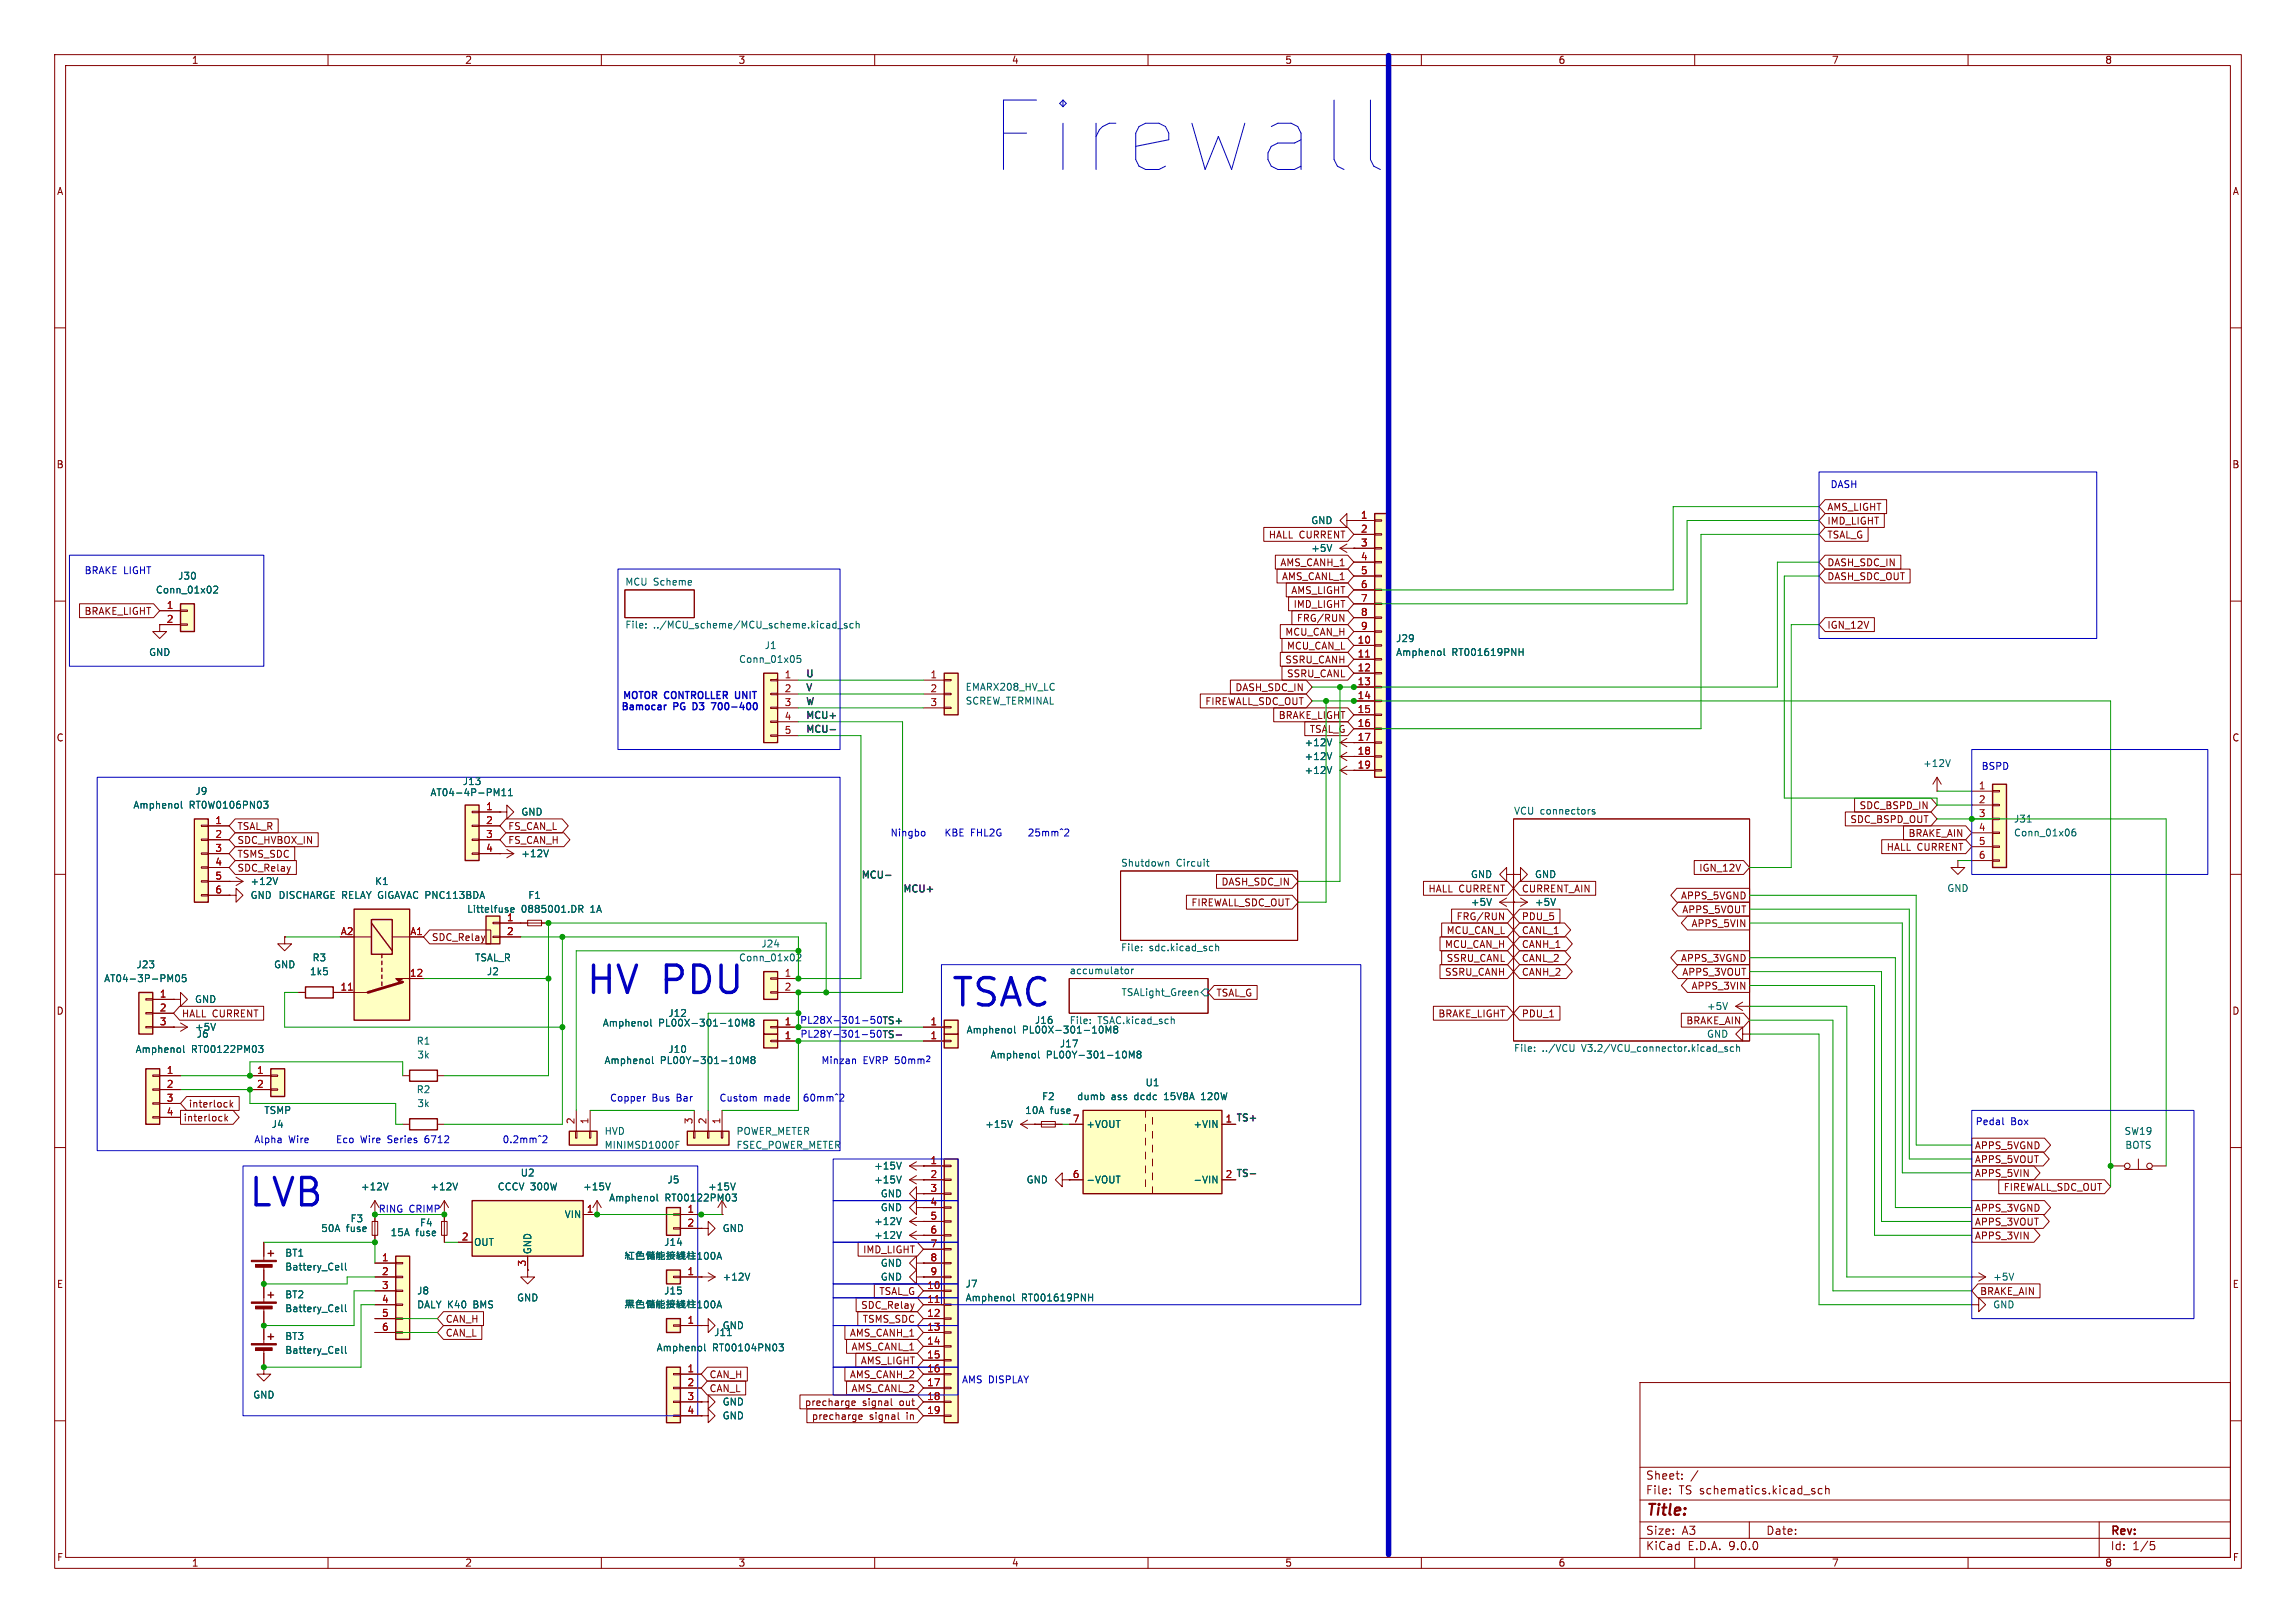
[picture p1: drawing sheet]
<svg xmlns="http://www.w3.org/2000/svg" width="420mm" height="297mm" viewBox="0 0 420 297" stroke-linecap="round" stroke-linejoin="round" font-family="sans-serif">
<defs><g id="words">
<text font-size="17.7" fill="#0000c2" x="181.6" y="31.7">Firewall</text>
<g font-size="7" fill="#0000c2">
<text x="106.9" y="182.8">HV PDU</text>
<text x="173.8" y="185.1">TSAC</text>
<text x="45.2" y="221.6">LVB</text>
</g>
<text font-size="2.8" fill="#840000" x="301" y="277.9">Title:</text>
<g font-size="2.1" fill="#840000">
<text x="301" y="273.7">File:</text>
<text x="301" y="271">Sheet:</text>
<text x="307.1" y="273.7">TS schematics.kicad_sch</text>
<text x="301" y="281.1">Size:</text>
<text x="307.6" y="281.1">A3</text>
<text x="323" y="281.1">Date:</text>
<text x="386" y="281.3">Rev:</text>
<text x="301" y="283.9">KiCad</text>
<text x="308.7" y="283.9">E.D.A.</text>
<text x="316.3" y="283.9">9.0.0</text>
<text x="386" y="283.9">Id:</text>
<text x="390.1" y="283.9">1/5</text>
</g>
<g font-size="1.8" fill="#840000">
<text x="35" y="11.9">1</text>
<text x="85" y="11.9">2</text>
<text x="135" y="11.9">3</text>
<text x="185" y="11.9">4</text>
<text x="235" y="11.9">5</text>
<text x="285" y="11.9">6</text>
<text x="335" y="11.9">7</text>
<text x="385" y="11.9">8</text>
<text x="10.3" y="35.9">A</text>
<text x="408.3" y="35.9">A</text>
<text x="10.3" y="85.9">B</text>
<text x="408.2" y="85.9">B</text>
<text x="334.2" y="93.7">AMS_LIGHT</text>
<text x="232" y="98.7">HALL CURRENT</text>
<text x="334.2" y="96.2">IMD_LIGHT</text>
<text x="334.2" y="98.7">TSAL_G</text>
<text x="234.1" y="103.8">AMS_CANH_1</text>
<text x="234.4" y="106.4">AMS_CANL_1</text>
<text x="334.2" y="103.8">DASH_SDC_IN</text>
<text x="334.2" y="106.4">DASH_SDC_OUT</text>
<text x="15.4" y="112.7">BRAKE_LIGHT</text>
<text x="236.1" y="108.9">AMS_LIGHT</text>
<text x="236.5" y="111.4">IMD_LIGHT</text>
<text x="237.1" y="114">FRG/RUN</text>
<text x="235" y="116.5">MCU_CAN_H</text>
<text x="235.3" y="119.1">MCU_CAN_L</text>
<text x="334.2" y="115.3">IGN_12V</text>
<text x="235" y="121.6">SSRU_CANH</text>
<text x="235.3" y="124.1">SSRU_CANL</text>
<text x="220.4" y="129.2">FIREWALL_SDC_OUT</text>
<text x="225.9" y="126.7">DASH_SDC_IN</text>
<text x="233.8" y="131.8">BRAKE_LIGHT</text>
<text x="10.3" y="135.9">C</text>
<text x="239.5" y="134.3">TSAL_G</text>
<text x="408.2" y="135.9">C</text>
<text x="340.1" y="148.3">SDC_BSPD_IN</text>
<text x="43.3" y="152.1">TSAL_R</text>
<text x="43.3" y="154.6">SDC_HVBOX_IN</text>
<text x="92.9" y="154.6">FS_CAN_H</text>
<text x="92.9" y="152.1">FS_CAN_L</text>
<text x="338.4" y="150.8">SDC_BSPD_OUT</text>
<text x="345" y="155.9">HALL CURRENT</text>
<text x="349" y="153.4">BRAKE_AIN</text>
<text x="43.3" y="159.7">SDC_Relay</text>
<text x="43.3" y="157.2">TSMS_SDC</text>
<text x="310.7" y="159.7">IGN_12V</text>
<text x="217.8" y="166.1">FIREWALL_SDC_OUT</text>
<text x="223.3" y="162.2">DASH_SDC_IN</text>
<text x="261.2" y="163.5">HALL CURRENT</text>
<text x="278.3" y="163.5">CURRENT_AIN</text>
<text x="307.4" y="164.8">APPS_5VGND</text>
<text x="307.6" y="167.3">APPS_5VOUT</text>
<text x="78.9" y="172.4">SDC_Relay</text>
<text x="264.2" y="173.7">MCU_CAN_H</text>
<text x="264.5" y="171.1">MCU_CAN_L</text>
<text x="266.3" y="168.6">FRG/RUN</text>
<text x="278.3" y="171.1">CANL_1</text>
<text x="278.3" y="173.7">CANH_1</text>
<text x="278.3" y="168.6">PDU_5</text>
<text x="309.3" y="169.9">APPS_5VIN</text>
<text x="264.2" y="178.8">SSRU_CANH</text>
<text x="264.5" y="176.2">SSRU_CANL</text>
<text x="278.3" y="178.8">CANH_2</text>
<text x="278.3" y="176.2">CANL_2</text>
<text x="307.4" y="176.2">APPS_3VGND</text>
<text x="307.6" y="178.8">APPS_3VOUT</text>
<text x="10.3" y="185.9">D</text>
<text x="222.4" y="182.6">TSAL_G</text>
<text x="309.3" y="181.3">APPS_3VIN</text>
<text x="408.2" y="185.9">D</text>
<text x="33.2" y="186.4">HALL CURRENT</text>
<text x="263" y="186.4">BRAKE_LIGHT</text>
<text x="278.3" y="186.4">PDU_1</text>
<text x="308.4" y="187.6">BRAKE_AIN</text>
<text x="34.4" y="202.9">interlock</text>
<text x="33.5" y="205.4">interlock</text>
<text x="224.1" y="215.6">2 TS-</text>
<text x="361.2" y="215.6">APPS_5VIN</text>
<text x="361.2" y="210.5">APPS_5VGND</text>
<text x="361.2" y="213">APPS_5VOUT</text>
<text x="361.2" y="221.9">APPS_3VGND</text>
<text x="366.4" y="218.1">FIREWALL_SDC_OUT</text>
<text x="361.2" y="224.5">APPS_3VOUT</text>
<text x="361.2" y="227">APPS_3VIN</text>
<text x="157.8" y="229.6">IMD_LIGHT</text>
<text x="10.3" y="235.9">E</text>
<text x="157.4" y="239.7">SDC_Relay</text>
<text x="160.7" y="237.2">TSAL_G</text>
<text x="362.1" y="237.2">BRAKE_AIN</text>
<text x="408.3" y="235.9">E</text>
<text x="81.4" y="242.3">CAN_H</text>
<text x="81.4" y="244.8">CAN_L</text>
<text x="155.4" y="244.8">AMS_CANH_1</text>
<text x="157.7" y="242.3">TSMS_SDC</text>
<text x="155.7" y="247.3">AMS_CANL_1</text>
<text x="157.4" y="249.9">AMS_LIGHT</text>
<text x="129.7" y="255">CAN_L</text>
<text x="129.7" y="252.4">CAN_H</text>
<text x="147.1" y="257.5">precharge</text>
<text x="155.4" y="252.4">AMS_CANH_2</text>
<text x="155.7" y="255">AMS_CANL_2</text>
<text x="157.7" y="257.5">signal</text>
<text x="164.7" y="257.5">out</text>
<text x="148.4" y="260">precharge</text>
<text x="159" y="260">signal</text>
<text x="165.9" y="260">in</text>
<text x="10.3" y="285.9">F</text>
<text x="35" y="286.9">1</text>
<text x="85" y="286.9">2</text>
<text x="135" y="286.9">3</text>
<text x="185" y="286.9">4</text>
<text x="235" y="286.9">5</text>
<text x="285" y="286.9">6</text>
<text x="335" y="286.9">7</text>
<text x="385" y="286.9">8</text>
<text x="408.3" y="285.9">F</text>
</g>
<g font-size="1.8" fill="#0000c2">
<text x="334.8" y="89.5">DASH</text>
<text x="15.4" y="105.3">BRAKE LIGHT</text>
<text x="113.5" y="130.3">Bamocar</text>
<text x="113.7" y="128.3">MOTOR</text>
<text x="121.6" y="128.3">CONTROLLER UNIT</text>
<text x="123.2" y="130.3">PG</text>
<text x="127.2" y="130.3">D3</text>
<text x="131.2" y="130.3">700-400</text>
<text x="362.4" y="141.1">BSPD</text>
<text x="162.8" y="153.3">Ningbo KBE</text>
<text x="177.5" y="153.3">FHL2G 25mm^2</text>
<text x="146.3" y="187.6">PL28X-301-50</text>
<text x="146.3" y="190.1">PL28Y-301-50</text>
<text x="161.3" y="190.1">TS-</text>
<text x="161.3" y="187.5">TS+</text>
<text x="150.1" y="194.9">Minzan</text>
<text x="157.8" y="194.9">EVRP 50mm^{2}</text>
<text x="111.5" y="201.8">Copper</text>
<text x="119.3" y="201.8">Bus</text>
<text x="123.9" y="201.8">Bar Custom</text>
<text x="136.8" y="201.8">made 60mm^2</text>
<text x="46.4" y="209.4">Alpha</text>
<text x="52.8" y="209.4">Wire Eco</text>
<text x="67.2" y="209.4">Wire</text>
<text x="72.3" y="209.4">Series</text>
<text x="79.3" y="209.4">6712 0.2mm^2</text>
<text x="361.3" y="206.1">Pedal</text>
<text x="367.8" y="206.1">Box</text>
<text x="69.2" y="222.1">RING CRIMP</text>
<text x="175.9" y="253.3">AMS DISPLAY</text>
</g>
<g font-size="1.8" fill="#a90000">
<text x="248.8" y="95">1</text>
<text x="248.8" y="97.5">2</text>
<text x="248.8" y="100.1">3</text>
<text x="248.8" y="102.6">4</text>
<text x="248.8" y="105.2">5</text>
<text x="248.8" y="107.7">6</text>
<text x="30.4" y="111.5">1</text>
<text x="248.8" y="110.2">7</text>
<text x="248.8" y="112.8">8</text>
<text x="30.4" y="114">2</text>
<text x="248.2" y="117.9">10</text>
<text x="248.8" y="115.3">9</text>
<text x="143.4" y="124.2">1</text>
<text x="170.1" y="124.2">1</text>
<text x="248.2" y="120.4">11</text>
<text x="248.2" y="122.9">12</text>
<text x="248.2" y="125.5">13</text>
<text x="143.4" y="126.7">2</text>
<text x="143.4" y="129.3">3</text>
<text x="143.4" y="131.8">4</text>
<text x="170.1" y="126.7">2</text>
<text x="170.1" y="129.3">3</text>
<text x="248.2" y="128">14</text>
<text x="248.2" y="130.6">15</text>
<text x="143.4" y="134.4">5</text>
<text x="248.2" y="133.1">16</text>
<text x="248.2" y="135.6">17</text>
<text x="248.2" y="138.2">18</text>
<text x="248.2" y="140.7">19</text>
<text x="88.8" y="148.3">1</text>
<text x="361.9" y="144.5">1</text>
<text x="361.9" y="147.1">2</text>
<text x="361.9" y="149.6">3</text>
<text x="39.3" y="150.9">1</text>
<text x="39.3" y="153.4">2</text>
<text x="39.3" y="156">3</text>
<text x="88.8" y="150.9">2</text>
<text x="88.8" y="153.4">3</text>
<text x="88.8" y="156">4</text>
<text x="361.9" y="152.1">4</text>
<text x="361.9" y="154.7">5</text>
<text x="39.3" y="158.5">4</text>
<text x="39.3" y="161">5</text>
<text x="361.9" y="157.2">6</text>
<text x="39.3" y="163.6">6</text>
<text x="62.2" y="171.2">A2</text>
<text x="74.9" y="171.2">A1</text>
<text x="92.6" y="168.7">1</text>
<text x="92.6" y="171.2">2</text>
<text x="74.9" y="178.8">12</text>
<text x="143.4" y="178.8">1</text>
<text x="29.1" y="182.6">1</text>
<text x="29.1" y="185.2">2</text>
<text x="62.2" y="181.4">11</text>
<text x="143.4" y="181.4">2</text>
<text x="29.1" y="187.7">3</text>
<text x="143.4" y="190.2">1</text>
<text x="143.4" y="187.7">1</text>
<text x="170.1" y="190.2">1</text>
<text x="170.1" y="187.7">1</text>
<text x="30.4" y="196.6">1</text>
<text x="46.9" y="196.6">1</text>
<text x="30.4" y="199.1">2</text>
<text x="30.4" y="201.7">3</text>
<text x="46.9" y="199.1">2</text>
<text x="30.4" y="204.2">4</text>
<text x="105.2" y="205.8" transform="rotate(-90 105.2 205.8)">2</text>
<text x="107.7" y="205.8" transform="rotate(-90 107.7 205.8)">1</text>
<text x="126.7" y="205.8" transform="rotate(-90 126.7 205.8)">3</text>
<text x="129.3" y="205.8" transform="rotate(-90 129.3 205.8)">2</text>
<text x="131.8" y="205.8" transform="rotate(-90 131.8 205.8)">1</text>
<text x="196.1" y="205.5">7</text>
<text x="224.1" y="205.5">1</text>
<text x="170.1" y="213.1">1</text>
<text x="170.1" y="215.6">2</text>
<text x="196.1" y="215.6">6</text>
<text x="224.1" y="215.6">2</text>
<text x="107.2" y="222">1</text>
<text x="125.7" y="222">1</text>
<text x="170.1" y="218.2">3</text>
<text x="170.1" y="220.7">4</text>
<text x="84.4" y="227.1">2</text>
<text x="125.7" y="224.5">2</text>
<text x="170.1" y="223.3">5</text>
<text x="170.1" y="225.8">6</text>
<text x="69.8" y="230.9">1</text>
<text x="69.8" y="233.4">2</text>
<text x="96.3" y="231.8" transform="rotate(-90 96.3 231.8)">3</text>
<text x="125.7" y="233.4">1</text>
<text x="170.1" y="228.3">7</text>
<text x="170.1" y="230.9">8</text>
<text x="170.1" y="233.4">9</text>
<text x="69.8" y="236">3</text>
<text x="69.8" y="238.5">4</text>
<text x="169.5" y="236">10</text>
<text x="169.5" y="238.5">11</text>
<text x="69.8" y="241">5</text>
<text x="69.8" y="243.6">6</text>
<text x="125.7" y="242.3">1</text>
<text x="169.5" y="241">12</text>
<text x="169.5" y="243.6">13</text>
<text x="125.7" y="251.2">1</text>
<text x="169.5" y="246.1">14</text>
<text x="169.5" y="248.7">15</text>
<text x="169.5" y="251.2">16</text>
<text x="125.7" y="253.7">2</text>
<text x="125.7" y="256.3">3</text>
<text x="169.5" y="253.7">17</text>
<text x="169.5" y="256.3">18</text>
<text x="125.7" y="258.8">4</text>
<text x="169.5" y="258.8">19</text>
</g>
<g font-size="1.8" fill="#006464">
<text x="239.8" y="101.2">+5V</text>
<text x="239.8" y="96.1">GND</text>
<text x="32.5" y="106.3">J30</text>
<text x="114.3" y="107.2">MCU Scheme</text>
<text x="28.4" y="108.8">Conn_01x02</text>
<text x="114.3" y="115.3">File:</text>
<text x="119.5" y="115.3">../MCU_scheme/MCU_scheme.kicad_sch</text>
<text x="139.8" y="119">J1</text>
<text x="255.3" y="117.7">J29</text>
<text x="27.2" y="120.2">GND</text>
<text x="135.1" y="121.5">Conn_01x05</text>
<text x="255.3" y="120.2">Amphenol</text>
<text x="265.6" y="120.2">RT001619PNH</text>
<text x="176.5" y="129.1">SCREW_TERMINAL</text>
<text x="176.5" y="126.6">EMARX208_HV_LC</text>
<text x="238.5" y="136.8">+12V</text>
<text x="84.6" y="143.9">J13</text>
<text x="238.5" y="139.3">+12V</text>
<text x="238.5" y="141.8">+12V</text>
<text x="351.7" y="140.6">+12V</text>
<text x="24.3" y="148.2">Amphenol</text>
<text x="34.6" y="148.2">RT0W0106PN03</text>
<text x="35.6" y="145.6">J9</text>
<text x="78.6" y="145.9">AT04-4P-PM11</text>
<text x="95.3" y="149.5">GND</text>
<text x="276.9" y="149.1">VCU connectors</text>
<text x="368.3" y="153.3">Conn_01x06</text>
<text x="368.3" y="150.7">J31</text>
<text x="95.3" y="157.1">+12V</text>
<text x="205" y="158.7">Shutdown</text>
<text x="215.2" y="158.7">Circuit</text>
<text x="269" y="160.9">GND</text>
<text x="280.7" y="160.9">GND</text>
<text x="45.7" y="164.7">GND DISCHARGE RELAY GIGAVAC PNC113BDA</text>
<text x="45.7" y="162.2">+12V</text>
<text x="68.5" y="162.2">K1</text>
<text x="85.4" y="167.2">Littelfuse</text>
<text x="95.4" y="167.2">0885001.DR</text>
<text x="96.5" y="164.7">F1</text>
<text x="108.1" y="167.2">1A</text>
<text x="269" y="166">+5V</text>
<text x="280.7" y="166">+5V</text>
<text x="356.1" y="163.4">GND</text>
<text x="139.2" y="173.6">J24</text>
<text x="18.9" y="179.9">AT04-3P-PM05</text>
<text x="24.9" y="177.4">J23</text>
<text x="50" y="177.4">GND</text>
<text x="56.6" y="178.7">1k5</text>
<text x="57.1" y="176.1">R3</text>
<text x="86.8" y="176.1">TSAL_R</text>
<text x="89" y="178.7">J2</text>
<text x="135.1" y="176.1">Conn_01x02</text>
<text x="195.6" y="178.4">accumulator</text>
<text x="205" y="174.4">File:</text>
<text x="210.2" y="174.4">sdc.kicad_sch</text>
<text x="35.6" y="183.7">GND</text>
<text x="205" y="182.5">TSALight_Green</text>
<text x="312.1" y="185">+5V</text>
<text x="35.6" y="188.8">+5V</text>
<text x="35.9" y="190.1">J6</text>
<text x="76.1" y="191.4">R1</text>
<text x="110.2" y="188.1">Amphenol</text>
<text x="120.5" y="188.1">PL00X-301-10M8</text>
<text x="122.2" y="186.3">J12</text>
<text x="176.7" y="189.3">Amphenol</text>
<text x="187" y="189.3">PL00X-301-10M8</text>
<text x="189.2" y="187.6">J16</text>
<text x="193.8" y="191.9">J17</text>
<text x="195.6" y="187.7">File:</text>
<text x="200.8" y="187.7">TSAC.kicad_sch</text>
<text x="312.1" y="190.1">GND</text>
<text x="24.7" y="192.9">Amphenol</text>
<text x="35" y="192.9">RT00122PM03</text>
<text x="76.2" y="193.9">3k</text>
<text x="110.5" y="194.9">Amphenol</text>
<text x="120.8" y="194.9">PL00Y-301-10M8</text>
<text x="122.2" y="192.9">J10</text>
<text x="181.1" y="193.9">Amphenol</text>
<text x="191.4" y="193.9">PL00Y-301-10M8</text>
<text x="276.9" y="192.8">File:</text>
<text x="282.1" y="192.8">../VCU</text>
<text x="289.5" y="192.8">V3.2/VCU_connector.kicad_sch</text>
<text x="76.1" y="200.3">R2</text>
<text x="76.2" y="202.8">3k</text>
<text x="190.5" y="201.5">F2</text>
<text x="196.9" y="201.5">dumb</text>
<text x="203.2" y="201.5">ass</text>
<text x="207.6" y="201.5">dcdc</text>
<text x="209.4" y="199">U1</text>
<text x="213.3" y="201.5">15V8A</text>
<text x="220.2" y="201.5">120W</text>
<text x="48.2" y="204.1">TSMP</text>
<text x="49.6" y="206.6">J4</text>
<text x="110.5" y="207.9">HVD</text>
<text x="134.6" y="207.9">POWER_METER</text>
<text x="180.1" y="206.6">+15V</text>
<text x="187.4" y="204.1">10A</text>
<text x="192.1" y="204.1">fuse</text>
<text x="198.6" y="206.6">+VOUT</text>
<text x="218.2" y="206.6">+VIN</text>
<text x="388.5" y="207.9">SW19</text>
<text x="95.1" y="215.5">U2</text>
<text x="110.5" y="210.4">MINIMSD1000F</text>
<text x="134.6" y="210.4">FSEC_POWER_METER</text>
<text x="159.8" y="214.2">+15V</text>
<text x="388.7" y="210.4">BOTS</text>
<text x="65.9" y="218">+12V</text>
<text x="78.6" y="218">+12V</text>
<text x="90.9" y="218">CCCV 300W</text>
<text x="106.6" y="218">+15V</text>
<text x="111.3" y="220.1">Amphenol</text>
<text x="121.6" y="220.1">RT00122PM03</text>
<text x="122" y="216.8">J5</text>
<text x="129.4" y="218">+15V</text>
<text x="159.8" y="216.8">+15V</text>
<text x="161" y="219.3">GND</text>
<text x="161" y="221.8">GND</text>
<text x="187.7" y="216.8">GND</text>
<text x="198.6" y="216.8">-VOUT</text>
<text x="218.2" y="216.8">-VIN</text>
<text x="58.7" y="225.7">50A</text>
<text x="63.3" y="225.7">fuse</text>
<text x="64" y="223.9">F3</text>
<text x="71.4" y="226.4">15A</text>
<text x="76" y="226.4">fuse</text>
<text x="76.7" y="224.6">F4</text>
<text x="103.2" y="223.1">VIN</text>
<text x="132.1" y="225.7">GND</text>
<text x="159.8" y="224.4">+12V</text>
<text x="159.8" y="226.9">+12V</text>
<text x="52.1" y="230.2">BT1</text>
<text x="52.1" y="232.7">Battery_Cell</text>
<text x="86.6" y="228.2">OUT</text>
<text x="97.4" y="229.6" transform="rotate(-90 97.4 229.6)">GND</text>
<text x="121.4" y="228.2">J14</text>
<text x="161" y="232">GND</text>
<text x="52.1" y="237.8">BT2</text>
<text x="76.2" y="237.1">J8</text>
<text x="76.2" y="239.6">DALY K40</text>
<text x="86.7" y="239.6">BMS</text>
<text x="94.5" y="238.4">GND</text>
<text x="121.4" y="237.1">J15</text>
<text x="132.1" y="234.5">+12V</text>
<text x="161" y="234.5">GND</text>
<text x="176.5" y="235.8">J7</text>
<text x="176.5" y="238.4">Amphenol</text>
<text x="186.8" y="238.4">RT001619PNH</text>
<text x="364.5" y="239.6">GND</text>
<text x="364.5" y="234.5">+5V</text>
<text x="52.1" y="245.4">BT3</text>
<text x="52.1" y="240.3">Battery_Cell</text>
<text x="130.5" y="244.7">J11</text>
<text x="132.1" y="243.4">GND</text>
<text x="52.1" y="247.9">Battery_Cell</text>
<text x="120" y="247.5">Amphenol</text>
<text x="130.3" y="247.5">RT00104PN03</text>
<text x="46.2" y="256.1">GND</text>
<text x="132.1" y="257.4">GND</text>
<text x="132.1" y="259.9">GND</text>
</g>
<g font-size="1.8" fill="#0f0f0f">
<text x="147.3" y="124">U</text>
<text x="147.3" y="129.1">W</text>
<text x="147.3" y="126.6">V</text>
<text x="147.3" y="131.6">MCU+</text>
<text x="147.3" y="134.2">MCU-</text>
<text x="157.5" y="160.8">MCU-</text>
<text x="165.1" y="163.4">MCU+</text>
<text x="224.1" y="205.5">1 TS+</text>
</g>
</g></defs>
<g fill="none" stroke="#840000" stroke-width=".18">
<path d="M10 10h400v277h-400zM12 12h396v273h-396zM60 10v2M110 10v2M160 10v2M210 10v2M260 10v2M310 10v2M360 10v2M10 60h2M408 60h2M10 110h2"/>
<path d="M114.3 108h12.7v5h-12.7zM408 110h2M245.1 138.4l1.3 .8M245.1 138.4h2.5M246.4 137.7l-1.3 .7M247.6 138.4h.1M10 160h2M205 159.4h32.4v12.7h-32.4zM276.9 149.9h43.1v40.6h-43.1zM358.1 157.5v1.3h1.3l-1.3 1.2-1.2-1.2h1.2M358.1 157.5h.1M408 160h2"/>
<path d="M195.6 179.1h25.4v6.3h-25.4zM31.7 188h.1M31.7 182.9h1.3v-1.3l1.3 1.3-1.3 1.3v-1.3M31.7 182.9h.1M31.7 188h2.6M33 187.2l1.3 .8M34.3 188l-1.3 .7M10 210h2M408 210h2M300 253h108v32h-108zM10 260h2M300 278.5h108"/>
<path d="M300 274.5h108M300 268.5h108M305.5 273.2v.2M305.5 272.5v.1M307.7 270.5v.2M307.7 269.8v.1M310.6 269.1l-1.3 1.9M320 278.5v3M331.8 272.9l.2 .2-.2 .3M331.8 272.4l.1 .1M333.3 272.5l-.4-.1-.3 .3v.4l.1 .2h.6M333.9 272.5l.3-.1 .3 .1 .1 .9"/>
<path d="M333.9 271.9v1.5M384 278.5v6.5M408 260h2M60 285v2M110 285v2M160 285v2M210 285v2M260 285v2M300 281.5h108M310 285v2M360 285v2M393.4 282.1h.7"/>
<path d="M393.5 282.7h.4l.3 .2-.2 .6-.5 .1"/>
</g>
<g fill="none" stroke="#006464" stroke-width=".18">
<path d="M118.1 114.8v.1M118.1 114.2v.1M152.6 114.1l.3 .1M152.9 113.7v1.2M152.9 114.9h-.3M153.2 115.1h1M154.9 114.2l-.3-.1-.2 .2 .1 .2 .4 .1v.3h-.5M156.1 114.2l-.4-.1-.2 .2 .1 .6h.5M156.6 114.2l.2-.1 .3 .1 .1 .7M156.6 113.7v1.2M243.6 137.7l-.4 1.3M213.3 157.7h.4l.1 .8"/>
<path d="M220.7 157.7h.5M220.9 157.2v1.1l.3 .2M291.7 148.2l-.3-.1-.2 .2 .1 .2 .4 .1v.3h-.5M205.8 177.6l.2-.3 .3 .1 .1 .2-.1 .5-.3 .1-.2-.2M207 177.3v.9M207.4 177.3l-.4 .3M208.8 173.9v.1M208.8 173.2v.1M221.7 173.1l.1 .1M221.8 173.9l-.1 .1M222.4 172.7v1.3M222.4 173.3l.2-.2 .3 .1v.8"/>
<path d="M39.4 187.3l-.4 1.2M199.4 187.2v.1M199.4 186.5v.2M214.3 186.5h.4l.1 .8M218.6 181.4h.5v.8M220.3 181h.7v1.2h-.7l-.6-.6zM280.7 192.3v.1M280.7 191.6v.1M287.9 191.1v1.1l-.2 .2M314.3 192.5h.9M316 191.6h-.3l-.2 .1v.2l.5 .1v.3h-.5M317.1 191.6h-.3l-.3 .2 .1 .5h.5"/>
<path d="M317.7 191.7l.1-.1h.3l.1 .8M317.7 191.1v1.3"/>
</g>
<path d="M25.4 181.6h2.5v7.6h-2.5z" fill="#ffffc2"/>
<path d="M25.4 181.6h2.5v7.6h-2.5z" fill="none" stroke="#840000" stroke-width=".25"/>
<g fill="none" stroke="#840000" stroke-width=".18">
<path d="M354.3 144.8h.1M354.3 142.2l.8 1.3M354.3 142.2l-.7 1.3M354.3 142.2v2.6M41.9 161.3h.1M41.9 161.3h2.5M43.2 160.5l1.2 .8M44.4 161.3l-1.2 .8M26.7 182.8h1.2v.2h-1.2zM26.7 185.3h1.2v.2h-1.2zM26.7 187.8h1.2v.3h-1.2zM27.9 182.9h3.8"/>
<path d="M27.9 185.4h3.8M27.9 188h3.8M167.6 233.7v-1.3l-1.2 1.3 1.2 1.2v-1.2h1.3M167.6 231.1v1.3l-1.2-1.3 1.2-1.2v1.2h1.3M168.9 233.7h.1M168.9 231.1h.1"/>
</g>
<path d="M356.7 139l-.4 1.3M32.3 178.4h.1a.68 .68 0 0 1 .5 .6 .68 .68 0 0 1-.5 .6 .84 .84 0 0 1-.1-1.2zM34 178.4h-.6l-.1 .6 .2-.1h.4l.1 .2v.4l-.2 .1-.5-.1M50.8 160.6l-.4 1.3" fill="none" stroke="#006464" stroke-width=".18"/>
<path d="M139.7 189.2h2.5v2.6h-2.5z" fill="#ffffc2"/>
<path d="M139.7 189.2h2.5v2.6h-2.5z" fill="none" stroke="#840000" stroke-width=".25"/>
<path d="M141 190.4h1.2v.2h-1.2zM142.2 190.5h3.8" fill="none" stroke="#840000" stroke-width=".18"/>
<path d="M119.3 193.4v1.1l.2 .1M135.1 193.4a.79 .79 0 0 1 0 1.2M136 194.6v-1.2l.4 .9 .4-.9v1.2M137.6 193.9l-.2 .3v.3l.2 .1h.4l.1-.2v-.2l-.2-.3M137.6 193.9l-.2-.2 .2-.3h.3l.2 .2-.2 .3M137.6 193.9h.3" fill="none" stroke="#006464" stroke-width=".18"/>
<path d="M139.7 186.7h2.5v2.5h-2.5z" fill="#ffffc2"/>
<path d="M139.7 186.7h2.5v2.5h-2.5z" fill="none" stroke="#840000" stroke-width=".25"/>
<path d="M141 187.8h1.2v.3h-1.2zM142.2 188h3.8" fill="none" stroke="#840000" stroke-width=".18"/>
<path d="M119 186.5v1.1l.2 .2M134.8 186.5a.68 .68 0 0 1 .5 .6 .68 .68 0 0 1-.5 .7M135.8 187.8v-1.3l.4 .9 .4-.9v1.3M137.4 187.1l-.2-.3 .2-.3h.3l.2 .2-.2 .4M137.4 187.1l-.2 .2v.4l.2 .1 .4-.1 .1-.2v-.2l-.2-.2M137.4 187.1h.3" fill="none" stroke="#006464" stroke-width=".18"/>
<path d="M35.6 149.9h2.5v15.2h-2.5z" fill="#ffffc2"/>
<path d="M35.6 149.9h2.5v15.2h-2.5z" fill="none" stroke="#840000" stroke-width=".25"/>
<g fill="none" stroke="#840000" stroke-width=".18">
<path d="M36.8 151h1.3v.3h-1.3zM36.8 153.5h1.3v.3h-1.3zM36.8 156.1h1.3v.2h-1.3zM36.8 158.6h1.3v.3h-1.3zM38.1 151.1h3.8M38.1 153.7h3.8M38.1 156.2h3.8M38.1 158.8h3.8M245.1 141l1.3 .7M245.1 141h2.5M246.4 140.2l-1.3 .8M247.6 141h.1"/>
<path d="M36.8 161.2h1.3v.2h-1.3zM36.8 163.7h1.3v.3h-1.3zM38.1 161.3h3.8M38.1 163.8h3.8M41.9 163.8h1.3v-1.2l1.2 1.2-1.2 1.3v-1.3M41.9 163.8h.1"/>
</g>
<path d="M33.2 146.6v1.1l.2 .2M48.2 146.6h.8l-.4 .5 .4 .1v.5l-.2 .2h-.4M243.6 140.3l-.4 1.2" fill="none" stroke="#006464" stroke-width=".18"/>
<path d="M172.7 123.2h2.6v7.6h-2.6z" fill="#ffffc2"/>
<path d="M172.7 123.2h2.6v7.6h-2.6z" fill="none" stroke="#840000" stroke-width=".25"/>
<path d="M168.9 124.5h3.8M168.9 127h3.8M168.9 129.5h3.8M172.7 124.3h1.3v.3h-1.3zM172.7 126.9h1.3v.2h-1.3zM172.7 129.4h1.3v.3h-1.3z" fill="none" stroke="#840000" stroke-width=".18"/>
<path d="M139.7 177.8h2.5v5.1h-2.5z" fill="#ffffc2"/>
<path d="M139.7 177.8h2.5v5.1h-2.5z" fill="none" stroke="#840000" stroke-width=".25"/>
<path d="M141 178.9h1.2v.3h-1.2zM142.2 179.1h3.8M141 181.5h1.2v.2h-1.2zM142.2 181.6h3.8" fill="none" stroke="#840000" stroke-width=".18"/>
<path d="M145.8 174.7l.5-.1 .2 .3-.8 .9h.8" fill="none" stroke="#006464" stroke-width=".18"/>
<path d="M139.7 123.2h2.5v12.7h-2.5z" fill="#ffffc2"/>
<path d="M139.7 123.2h2.5v12.7h-2.5z" fill="none" stroke="#840000" stroke-width=".25"/>
<path d="M141 124.3h1.2v.3h-1.2zM141 126.9h1.2v.2h-1.2zM141 129.4h1.2v.3h-1.2zM141 132h1.2v.2h-1.2zM141 134.5h1.2v.2h-1.2zM142.2 124.5h3.8M142.2 127h3.8M142.2 129.5h3.8M142.2 132.1h3.8M142.2 134.6h3.8" fill="none" stroke="#840000" stroke-width=".18"/>
<path d="M146.4 120h-.6v.6l.2-.2 .4 .1 .1 .2-.1 .4-.1 .1-.5-.1" fill="none" stroke="#006464" stroke-width=".18"/>
<path d="M364.5 143.5h2.5v15.3h-2.5z" fill="#ffffc2"/>
<path d="M364.5 143.5h2.5v15.3h-2.5z" fill="none" stroke="#840000" stroke-width=".25"/>
<g fill="none" stroke="#840000" stroke-width=".18">
<path d="M91.4 156.2h.1M91.4 156.2h2.6M92.7 155.4l1.3 .8M94 156.2l-1.3 .8M360.7 144.8h3.8M360.7 147.3h3.8M360.7 149.9h3.8M360.7 152.4h3.8M360.7 154.9h3.8M360.7 157.5h3.8M364.5 144.7h1.3v.2h-1.3zM364.5 147.2h1.3v.2h-1.3z"/>
<path d="M364.5 149.7h1.3v.3h-1.3zM364.5 152.3h1.3v.2h-1.3zM364.5 154.8h1.3v.3h-1.3zM364.5 157.4h1.3v.2h-1.3z"/>
</g>
<path d="M100.3 155.5l-.4 1.3M370.8 150.4h.8M379.6 151.7l-.4 .1a.86 .86 0 0 0 0 1.2l.5-.1v-.5l-.2-.2-.4 .1-.1 .1" fill="none" stroke="#006464" stroke-width=".18"/>
<path d="M104.1 207h5.1v2.6h-5.1z" fill="#ffffc2"/>
<path d="M74.9 195.8h5.1v2.1h-5.1zM74.9 204.7h5.1v2.1h-5.1zM104.1 207h5.1v2.6h-5.1z" fill="none" stroke="#840000" stroke-width=".25"/>
<path d="M95.2 168.9h5.1M96.5 168.4h2.6v1h-2.6zM73.7 196.9h1.2M80 196.9h1.3M73.7 205.7h1.2M80 205.7h1.3M105.3 207h.2v1.3h-.2zM105.4 203.2v3.8M107.8 207h.3v1.3h-.3zM107.9 203.2v3.8" fill="none" stroke="#840000" stroke-width=".18"/>
<path d="M93.4 166.5l.6-.1v-.2h-.5v.7M94 166.9h-.1M105.9 166.3h.6l.1-.2v-.3l-.7-.1v1.2M106.2 166.3l.4 .6M123.7 209.5h.4M123.7 208.9h.6" fill="none" stroke="#006464" stroke-width=".18"/>
<path d="M88.9 167.6h2.5v5.1h-2.5z" fill="#ffffc2"/>
<path d="M88.9 167.6h2.5v5.1h-2.5z" fill="none" stroke="#840000" stroke-width=".25"/>
<g fill="none" stroke="#840000" stroke-width=".18">
<path d="M90.2 168.8h1.2v.2h-1.2zM90.2 171.3h1.2v.3h-1.2zM91.4 168.9h3.8M91.4 171.5h3.8M68.6 219.7v7.6M68.6 219.7l-.8 1.3M68.6 219.7l.7 1.3M81.3 219.7v7.6M81.3 219.7l.7 1.3M81.3 219.7l-.8 1.3M386.1 213.4h2.5M388.6 214h5.1"/>
<path d="M391.2 212.1v1.9M393.7 213.4h2.5M68.1 223.5h1v2.6h-1zM68.6 222.2h.1M80.8 223.5h1v2.6h-1zM81.3 222.2h.1M360.7 238.8h1.2v1.2l1.3-1.2-1.3-1.3v1.3M360.7 238.8h.1"/>
<circle cx="389.1" cy="213.4" r=".51"/>
<circle cx="393.2" cy="213.4" r=".51"/>
</g>
<path d="M71 216.5l-.4 1.2M83.7 216.5l-.4 1.2" fill="none" stroke="#006464" stroke-width=".18"/>
<path d="M172.7 212.1h2.6v48.2h-2.6z" fill="#ffffc2"/>
<path d="M172.7 212.1h2.6v48.2h-2.6z" fill="none" stroke="#840000" stroke-width=".25"/>
<g fill="none" stroke="#840000" stroke-width=".18">
<path d="M317.5 184.2l1.3 .7M317.5 184.2h2.5M318.8 189.2v-1.2l-1.3 1.2 1.3 1.3v-1.3h1.2M318.8 183.4l-1.3 .8M320 184.2h.1M320 189.2h.1M168.9 213.4h3.8M168.9 215.9h3.8M168.9 218.4h3.8M172.7 213.2h1.3v.3h-1.3zM172.7 215.8h1.3v.2h-1.3zM172.7 218.3h1.3v.3h-1.3z"/>
<path d="M96.5 232.4v1.3h-1.3l1.3 1.2 1.3-1.2h-1.3M96.5 232.4h.1M168.9 221h3.8M168.9 223.5h3.8M168.9 226.1h3.8M168.9 228.6h3.8M168.9 231.1h3.8M168.9 233.7h3.8M168.9 236.2h3.8M168.9 238.8h3.8M172.7 220.9h1.3v.2h-1.3zM172.7 223.4h1.3v.2h-1.3z"/>
<path d="M172.7 225.9h1.3v.3h-1.3zM172.7 228.5h1.3v.2h-1.3zM172.7 231h1.3v.3h-1.3zM172.7 233.6h1.3v.2h-1.3zM172.7 236.1h1.3v.2h-1.3zM172.7 238.6h1.3v.3h-1.3zM168.9 241.3h3.8M168.9 243.8h3.8M168.9 246.4h3.8M168.9 248.9h3.8M168.9 251.5h3.8M168.9 254h3.8"/>
<path d="M168.9 256.5h3.8M168.9 259.1h3.8M172.7 241.2h1.3v.2h-1.3zM172.7 243.7h1.3v.3h-1.3zM172.7 246.3h1.3v.2h-1.3zM172.7 248.8h1.3v.2h-1.3zM172.7 251.3h1.3v.3h-1.3zM172.7 253.9h1.3v.2h-1.3zM172.7 256.4h1.3v.3h-1.3zM172.7 259h1.3v.2h-1.3z"/>
</g>
<path d="M171.1 238.3h.7" fill="none" stroke="#a90000" stroke-width=".18"/>
<path d="M316 183.5l-.4 1.2M185.4 236.8v1.1l.2 .2M199.1 237.4h.8M199.9 236.8v1.3" fill="none" stroke="#006464" stroke-width=".18"/>
<path d="M72.4 229.9h2.5v15.2h-2.5z" fill="#ffffc2"/>
<path d="M72.4 229.9h2.5v15.2h-2.5z" fill="none" stroke="#840000" stroke-width=".25"/>
<g fill="none" stroke="#840000" stroke-width=".18">
<path d="M91.4 148.6h1.3v1.3l1.3-1.3-1.3-1.3v1.3M91.4 148.6h.1M186.7 205.7l1.3 .8M186.7 205.7h2.5M188 205l-1.3 .7M189.2 205.7h.1M194.3 215.9v-1.3l-1.3 1.3 1.3 1.3v-1.3h1.3M195.6 215.9h.1M68.6 231.1h3.8M68.6 233.7h3.8M68.6 236.2h3.8M68.6 238.8h3.8"/>
<path d="M72.4 231h1.3v.3h-1.3zM72.4 233.6h1.3v.2h-1.3zM72.4 236.1h1.3v.2h-1.3zM72.4 238.6h1.3v.3h-1.3zM68.6 241.3h3.8M68.6 243.8h3.8M72.4 241.2h1.3v.2h-1.3zM72.4 243.7h1.3v.3h-1.3z"/>
</g>
<path d="M185.2 205l-.4 1.3" fill="none" stroke="#006464" stroke-width=".18"/>
<path d="M85.1 147.3h2.5v10.2h-2.5z" fill="#ffffc2"/>
<path d="M85.1 147.3h2.5v10.2h-2.5zM55.9 180.6h5.1v2h-5.1z" fill="none" stroke="#840000" stroke-width=".25"/>
<path d="M86.4 148.5h1.2v.2h-1.2zM86.4 151h1.2v.3h-1.2zM86.4 153.5h1.2v.3h-1.2zM86.4 156.1h1.2v.2h-1.2zM87.6 148.6h3.8M87.6 151.1h3.8M87.6 153.7h3.8M87.6 156.2h3.8M52.1 171.5v1.2h1.2l-1.2 1.3-1.3-1.3h1.3M52.1 171.5h.1M54.6 181.6h1.3M61 181.6h1.2" fill="none" stroke="#840000" stroke-width=".18"/>
<path d="M90.8 145.3l.5-1v1.3M91.8 145.6h.7M91.8 144.7l.4-.4v1.3M93 145.6h.7M93 144.7l.4-.4v1.3" fill="none" stroke="#006464" stroke-width=".18"/>
<path d="M49.5 195.6h2.6v5.1h-2.6z" fill="#ffffc2"/>
<path d="M49.5 195.6h2.6v5.1h-2.6z" fill="none" stroke="#840000" stroke-width=".25"/>
<path d="M276.9 165.1h.1M276.9 165.1h2.5M278.1 164.3l1.3 .8M279.4 165.1l-1.3 .8M45.7 196.9h3.8M45.7 199.4h3.8M49.5 196.7h1.3v.3h-1.3zM49.5 199.3h1.3v.2h-1.3zM189.2 205.7h5.1M190.5 205.2h2.5v1h-2.5z" fill="none" stroke="#840000" stroke-width=".18"/>
<path d="M284.5 164.4l-.4 1.3" fill="none" stroke="#006464" stroke-width=".18"/>
<path d="M172.7 189.2h2.6v2.6h-2.6z" fill="#ffffc2"/>
<path d="M172.7 189.2h2.6v2.6h-2.6z" fill="none" stroke="#840000" stroke-width=".25"/>
<path d="M168.9 190.5h3.8M172.7 190.4h1.3v.2h-1.3z" fill="none" stroke="#840000" stroke-width=".18"/>
<path d="M190 192.3v1.1l.1 .2M205.7 192.3a.79 .79 0 0 1 0 1.3M206.6 193.6v-1.3l.4 1 .4-1v1.3M208.2 192.9l-.2-.2 .2-.4h.3l.2 .3-.2 .3M208.2 192.9l-.2 .2v.4l.2 .1h.4l.1-.2v-.3l-.2-.2M208.2 192.9h.3" fill="none" stroke="#006464" stroke-width=".18"/>
<path d="M26.7 195.6h2.5v10.1h-2.5z" fill="#ffffc2"/>
<path d="M26.7 195.6h2.5v10.1h-2.5z" fill="none" stroke="#840000" stroke-width=".25"/>
<path d="M27.9 196.7h1.3v.3h-1.3zM27.9 199.3h1.3v.2h-1.3zM29.2 196.9h3.8M29.2 199.4h3.8M27.9 201.8h1.3v.3h-1.3zM27.9 204.3h1.3v.3h-1.3zM29.2 201.9h3.8M29.2 204.5h3.8" fill="none" stroke="#840000" stroke-width=".18"/>
<path d="M33.6 191.3v1.1l.2 .2M47.3 191.3h.8l-.4 .5 .3 .1v.6l-.1 .1-.5-.1" fill="none" stroke="#006464" stroke-width=".18"/>
<path d="M64.8 166.4h10.1v20.3h-10.1z" fill="#ffffc2"/>
<path d="M64.8 166.4h10.1v20.3h-10.1zM67.9 168.3h3.9v6.3h-3.9zM67.9 168.9l3.9 5.1M69.8 174.6v.7M69.8 175.9v.6M69.8 177.2v.6M69.8 178.4v.7M69.8 179.7v.6" fill="none" stroke="#840000" stroke-width=".25"/>
<path d="M64.8 171.5h3.1M71.8 171.5h5.7M74.9 179.1h2.6M62.2 181.6h5.1" fill="none" stroke="#840000" stroke-width=".18"/>
<path d="M72.4 179.1h2.5h-1.2l-.7 .6z" fill="#840000" stroke="#840000" stroke-width=".18"/>
<path d="M73.7 179.7l-6.4 1.9" fill="none" stroke="#840000" stroke-width=".51"/>
<path d="M63.7 181.2h.8" fill="none" stroke="#a90000" stroke-width=".18"/>
<path d="M125.7 207h7.6v2.6h-7.6z" fill="#ffffc2"/>
<path d="M125.7 207h7.6v2.6h-7.6z" fill="none" stroke="#840000" stroke-width=".25"/>
<path d="M276.9 160h1.2v-1.2l1.3 1.2-1.3 1.3v-1.3M276.9 160h.1M126.9 207h.2v1.3h-.2zM127 203.2v3.8M129.4 207h.3v1.3h-.3zM129.5 203.2v3.8M132 207h.2v1.3h-.2zM132.1 203.2v3.8" fill="none" stroke="#840000" stroke-width=".18"/>
<path d="M251.5 94h2.5v48.2h-2.5z" fill="#ffffc2"/>
<path d="M251.5 94h2.5v48.2h-2.5z" fill="none" stroke="#840000" stroke-width=".25"/>
<g fill="none" stroke="#840000" stroke-width=".18">
<path d="M247.6 95.3h3.9M247.6 97.8h3.9M251.5 95.1h1.2v.3h-1.2zM251.5 97.7h1.2v.2h-1.2zM247.6 100.3h3.9M247.6 102.9h3.9M247.6 105.4h3.9M247.6 108h3.9M247.6 110.5h3.9M247.6 113h3.9M247.6 115.6h3.9M247.6 118.1h3.9"/>
<path d="M251.5 100.2h1.2v.3h-1.2zM251.5 102.7h1.2v.3h-1.2zM251.5 105.3h1.2v.2h-1.2zM251.5 107.8h1.2v.3h-1.2zM251.5 110.4h1.2v.2h-1.2zM251.5 112.9h1.2v.3h-1.2zM251.5 115.4h1.2v.3h-1.2zM251.5 118h1.2v.2h-1.2zM247.6 120.7h3.9M247.6 123.2h3.9M247.6 125.7h3.9M247.6 128.3h3.9"/>
<path d="M247.6 130.8h3.9M247.6 133.4h3.9M247.6 135.9h3.9M247.6 138.4h3.9M251.5 120.5h1.2v.3h-1.2zM251.5 123.1h1.2v.2h-1.2zM251.5 125.6h1.2v.3h-1.2zM251.5 128.1h1.2v.3h-1.2zM251.5 130.7h1.2v.2h-1.2zM251.5 133.2h1.2v.3h-1.2zM251.5 135.8h1.2v.2h-1.2zM251.5 138.3h1.2v.3h-1.2z"/>
<path d="M247.6 141h3.9M251.5 140.8h1.2v.3h-1.2zM166.4 215.9l1.2 .8M166.4 215.9h2.5M167.6 218.4v-1.2l-1.2 1.2 1.2 1.3v-1.3h1.3M167.6 215.1l-1.2 .8M168.9 218.4h.1M168.9 215.9h.1M128.3 233.7h.1M128.3 233.7h2.5M129.5 232.9l1.3 .8M130.8 233.7l-1.3 .7"/>
<path d="M166.4 223.5l1.2 .8M166.4 223.5h2.5M167.6 222.8l-1.2 .7M168.9 223.5h.1"/>
</g>
<path d="M249.8 120.2h.7" fill="none" stroke="#a90000" stroke-width=".18"/>
<path d="M264.1 118.7v1.1l.2 .2M277.9 119.3h.7M278.6 118.7v1.3M164.9 215.2l-.5 1.3M137.2 233l-.5 1.3M164.9 222.8l-.5 1.3" fill="none" stroke="#006464" stroke-width=".18"/>
<path d="M121.9 232.4h2.6v2.5h-2.6z" fill="#ffffc2"/>
<path d="M121.9 232.4h2.6v2.5h-2.6z" fill="none" stroke="#840000" stroke-width=".25"/>
<path d="M123.2 233.6h1.3v.2h-1.3zM124.5 233.7h3.8" fill="none" stroke="#840000" stroke-width=".18"/>
<g fill="none" stroke="#006464" stroke-width=".18">
<path d="M114.5 230l-.1 .3M114.6 229.1l-.1 .2 .2 .2M114.8 229.7v.7M114.8 229.4l-.3 .3M114.9 229.5l.2 .2h-.7M115 230l.1 .2M115.1 230.4h.9M115.1 229.2h.9M115.5 229.2v1.2M116.5 229.8h1.2M116.7 229.1h.7l-.3 .3v.4M116.8 229l-.5 .5"/>
<path d="M117.7 230v-.6h-1.2v1h1.3v-.2M118.4 229.2v1.2M118.5 229.1l-.3 .6M118.6 229.3h.4M118.6 229.7h.4M118.6 229.1h.4M118.6 230.3h.4v-.3h-.4v.4M118.6 229.5h.4M119.1 229.5h.6M119.1 229.2h.4M119.2 230.4h.5M119.2 230.4v-.6h.5v.6"/>
<path d="M119.2 230.1h.5M119.3 229v.5M119.5 229.5l-.5 .4M119.5 229.7h.1M119.7 229.1l-.3 .4M120 229.4l.7-.1v.1M120.1 229.8h.6M120.1 230.4v-.8h.6v.8h-.3M120.1 230.1h.6M120.3 229l-.2 .4M120.6 229.2l.1 .1M121 229v.7"/>
<path d="M121 229.8v.6M121.5 229.2l-.6 .1M121.5 229.9l-.6 .2M121.5 229.5v.2h-.6M121.6 230.2l-.1 .2h-.6M121.9 229.4h.5M122.2 229v1.4h-.2M122.4 229.8l-.5 .1M122.4 229.8h1.1M122.4 229.6h1.1M122.5 229.2h.9M122.7 229.3v.2"/>
<path d="M122.8 229.6l-.2 .5 .8 .3M123 229v.2M123.2 229.3v.2M123.2 229.8l-.2 .5-.6 .1M123.8 229.8h.5M123.8 229.3l.2 .2-.2 .2M123.9 229.9l-.1 .4M124 229l-.1 .4M124.1 229.7v.7M124.2 229.2l-.1 .3M124.2 229.5l.1 .3M124.3 229.9v.3"/>
<path d="M124.4 229.3h.8l-.3 .2-.5 .1M124.4 230h.7M124.7 229.8l.3 .6h.2M124.7 229.1l.1 .4 .4 .2M124.7 229.2h.6M124.9 229.7l.2 .1M124.9 229.1h.3M125 229.9h.3M125.2 230l-.2 .2-.7 .2M125.3 229.5v.2M125.3 230.3v.1M125.7 229.4h.5"/>
<path d="M126 229.6l.2 .2M126 229v1.4M126 229.4l-.4 .7M126.2 230.4h1M126.4 229.4h.8M126.4 229.8h.8M126.6 229l.2 .2M126.8 229.4v1M127.6 230.4h.8M127.6 229.5l.4-.3v1.2M129 229.2h.1a.68 .68 0 0 1 .5 .6 .68 .68 0 0 1-.5 .6 .84 .84 0 0 1-.1-1.2zM130.2 229.3l.2-.1a.68 .68 0 0 1 .4 .6 .68 .68 0 0 1-.4 .6l-.3-.4z"/>
<path d="M131.1 230.4l.5-1.2 .4 1.2M131.3 230.1h.6"/>
</g>
<path d="M121.9 241.3h2.6v2.5h-2.6z" fill="#ffffc2"/>
<path d="M121.9 241.3h2.6v2.5h-2.6z" fill="none" stroke="#840000" stroke-width=".25"/>
<g fill="none" stroke="#840000" stroke-width=".18">
<path d="M132.1 219.7l-.8 1.3M132.1 219.7l.7 1.3M132.1 219.7v2.5M166.4 213.4l1.2 .7M166.4 213.4h2.5M167.6 212.6l-1.2 .8M168.9 213.4h.1M128.3 224.8h1.2v-1.3l1.3 1.3-1.3 1.3v-1.3M128.3 224.8h.1M132.1 222.2h.1M166.4 226.1l1.2 .7M166.4 226.1h2.5"/>
<path d="M167.6 221v1.2l-1.2-1.2 1.2-1.3v1.3h1.3M167.6 225.3l-1.2 .8M168.9 226.1h.1M168.9 221h.1M123.2 242.4h1.3v.3h-1.3zM124.5 242.6h3.8M128.3 242.6h1.2v-1.3l1.3 1.3-1.3 1.2v-1.2M128.3 242.6h.1M128.3 256.5h1.2v-1.2l1.3 1.2-1.3 1.3v-1.3M128.3 256.5h.1"/>
</g>
<g fill="none" stroke="#006464" stroke-width=".18">
<path d="M134.5 216.5l-.4 1.2M164.9 212.7l-.5 1.2M114.4 238.9h1.6M114.6 238.7h1.2M114.6 239.2l-.2 .1M114.6 237.9h1.2v.5h-1.2zM114.8 238.1l.1 .2M115 239.1v.2M115.2 237.9v1M115.4 239.1v.2M115.5 238.1l-.1 .2M115.7 239.1l.3 .2"/>
<path d="M116.5 238.7h1.2M116.7 238h.7l-.3 .3v.4M116.8 237.9l-.5 .5M117.7 238.9v-.6h-1.2v1h1.3v-.2M118.4 238.1v1.2M118.5 237.9l-.3 .7M118.6 238.2h.4M118.6 238.4h.4M118.6 238h.4M118.6 239.2h.4v-.3h-.4v.4M118.6 238.6h.4M119.1 238.4h.6"/>
<path d="M119.1 238.1h.4M119.2 239.3v-.6h.5v.6M119.2 239.3h.5M119.2 239h.5M119.3 237.9v.5M119.5 238.4l-.5 .4M119.5 238.6h.1M119.7 237.9l-.3 .5M120 238.3l.7-.1v.1M120.1 238.7h.6M120.1 239.3v-.8h.6v.8h-.3M120.1 239h.6"/>
<path d="M120.3 237.9l-.2 .4M120.6 238.1l.1 .1M121 237.9v.7M121 238.7v.6M121.5 238.1l-.6 .1M121.5 238.8l-.6 .2M121.5 238.4v.2h-.6M121.6 239.1l-.1 .2h-.6M121.9 238.3h.5M122.2 237.9v1.4h-.2M122.4 238.7l-.5 .1M122.4 238.7h1.1"/>
<path d="M122.4 238.5h1.1M122.5 238.1h.9M122.7 238.2v.2M122.8 238.5l-.2 .5 .8 .3M123 237.9v.2M123.2 238.2v.2M123.2 238.7l-.2 .5-.6 .1M123.8 238.7h.5M123.8 238.2l.2 .2-.2 .2M123.9 238.8l-.1 .4M124 237.9l-.1 .4M124.1 238.6v.7"/>
<path d="M124.2 238.1l-.1 .3M124.2 238.4l.1 .3M124.3 238.8v.3M124.4 238.2h.8l-.3 .2-.5 .1M124.4 238.9h.7M124.7 238.7l.3 .6h.2M124.7 237.9l.1 .5 .4 .2M124.7 238.1h.6M124.9 238.6l.2 .1M124.9 237.9l.3 .1M125 238.8h.3M125.2 238.9l-.2 .2-.7 .2"/>
<path d="M125.3 238.4v.2M125.3 239.2v.1M125.7 238.3h.5M126 238.5l.2 .2M126 237.9v1.4M126 238.3l-.4 .7M126.2 239.3h1M126.4 238.3h.8M126.4 238.7h.8M126.6 237.9l.2 .2M126.8 238.3v1M127.6 239.3h.8"/>
<path d="M127.6 238.4l.4-.3v1.2M129 238.1h.1a.68 .68 0 0 1 .5 .6 .68 .68 0 0 1-.5 .6 .84 .84 0 0 1-.1-1.2zM130.2 238.2l.2-.1a.68 .68 0 0 1 .4 .6 .68 .68 0 0 1-.4 .6l-.3-.4zM131.1 239.3l.5-1.2 .4 1.2M131.3 239h.6M164.9 225.4l-.5 1.2"/>
</g>
<path d="M121.9 221h2.6v5.1h-2.6z" fill="#ffffc2"/>
<path d="M121.9 221h2.6v5.1h-2.6z" fill="none" stroke="#840000" stroke-width=".25"/>
<path d="M123.2 222.1h1.3v.3h-1.3zM123.2 224.7h1.3v.2h-1.3zM124.5 222.2h3.8M124.5 224.8h3.8" fill="none" stroke="#840000" stroke-width=".18"/>
<path d="M120.2 218.5v1.1l.2 .2M133.9 218.5h.8l-.4 .5 .4 .1v.6l-.2 .1-.5-.1" fill="none" stroke="#006464" stroke-width=".18"/>
<path d="M172.7 186.7h2.6v2.5h-2.6z" fill="#ffffc2"/>
<path d="M172.7 186.7h2.6v2.5h-2.6z" fill="none" stroke="#840000" stroke-width=".25"/>
<path d="M168.9 188h3.8M172.7 187.8h1.3v.3h-1.3z" fill="none" stroke="#840000" stroke-width=".18"/>
<path d="M185.6 187.8v1.1l.2 .1M201.8 188.6l-.1 .3-.3 .1M202.3 189v-1.2l.5 .9 .4-.9v1.2M203.7 188.6l.1 .3 .2 .1h.3l.2-.4" fill="none" stroke="#006464" stroke-width=".18"/>
<path d="M86.4 219.7h20.3v10.2h-20.3z" fill="#ffffc2"/>
<path d="M86.4 219.7h20.3v10.2h-20.3zM49 237h1M49.5 236.5v1" fill="none" stroke="#840000" stroke-width=".25"/>
<path d="M109.2 219.7l.8 1.3M109.2 219.7l-.7 1.3M109.2 219.7v2.5M48.3 234.9v3.4M48.3 239.3v3.3M83.8 227.3h2.6M96.5 229.9v2.5M106.7 222.2h2.5M109.2 222.2h.1M48.3 250.2v1.3h1.2l-1.2 1.2-1.3-1.2h1.3M48.3 250.2h.1" fill="none" stroke="#840000" stroke-width=".18"/>
<path d="M111.6 216.5l-.4 1.2M62.5 238.8v1.1l.2 .1M63.2 238.8v1.1l.2 .1" fill="none" stroke="#006464" stroke-width=".18"/>
<g fill="#840000" stroke="#840000" stroke-width=".18">
<path d="M46 238.3h4.5v.2h-4.5z"/>
<path d="M46.7 239h3.1v.5h-3.1z"/>
</g>
<path d="M198.1 203.2h25.4v15.2h-25.4z" fill="#ffffc2"/>
<path d="M198.1 203.2h25.4v15.2h-25.4zM49 229.4h1M49.5 228.9v1M49 244.6h1M49.5 244.1v1" fill="none" stroke="#840000" stroke-width=".25"/>
<g fill="none" stroke="#840000" stroke-width=".18">
<path d="M195.6 205.7h2.5M195.6 215.9h2.5M209.5 203.2v1.3M209.5 205.7v1.3M209.5 208.3v1.3M209.5 210.8v1.3M209.5 213.4v1.2M209.5 215.9v1.3M210.8 204.5v1.2M210.8 207v1.3M210.8 209.6v1.2M210.8 212.1v1.3"/>
<path d="M210.8 214.6v1.3M210.8 217.2v1.2M223.5 205.7h2.6M48.3 227.3v3.3M48.3 231.6v3.3M48.3 242.6v3.3M48.3 246.9v3.3"/>
</g>
<path d="M201.9 200.5v.6M204.2 215.2h.7M219.8 201.2h.7M219.9 200.3h-.1M221.9 215.2l.7 1.3v-1.3M62.5 231.1v1.1l.2 .2M63.2 231.1v1.1l.2 .2M62.5 246.4v1.1l.2 .2M63.2 246.4v1.1l.2 .2" fill="none" stroke="#006464" stroke-width=".18"/>
<g fill="#840000" stroke="#840000" stroke-width=".18">
<path d="M46 230.6h4.5v.3h-4.5z"/>
<path d="M46.7 231.4h3.1v.5h-3.1z"/>
<path d="M46 245.9h4.5v.2h-4.5z"/>
<path d="M46.7 246.6h3.1v.5h-3.1z"/>
</g>
<path d="M33 110.5h2.6v5.1h-2.6z" fill="#ffffc2"/>
<path d="M33 110.5h2.6v5.1h-2.6z" fill="none" stroke="#840000" stroke-width=".25"/>
<path d="M29.2 111.8h3.8M29.2 114.3h3.8M33 111.6h1.3v.3h-1.3zM33 114.2h1.3v.2h-1.3zM128.3 259.1h1.2v-1.3l1.3 1.3-1.3 1.2v-1.2M128.3 259.1h.1" fill="none" stroke="#840000" stroke-width=".18"/>
<path d="M39.1 107.4l.5-.1 .2 .3-.8 .9h.8" fill="none" stroke="#006464" stroke-width=".18"/>
<path d="M121.9 250.2h2.6v10.1h-2.6z" fill="#ffffc2"/>
<path d="M121.9 250.2h2.6v10.1h-2.6z" fill="none" stroke="#840000" stroke-width=".25"/>
<g fill="none" stroke="#840000" stroke-width=".18">
<path d="M231.2 96.5h15.3l1.1 1.3-1.1 1.3h-15.3zM246.4 95.3v1.2l-1.3-1.2 1.3-1.3v1.3h1.2M246.4 99.6l-1.3 .7M247.6 95.3h.1M247.6 95.3h3.9M247.6 97.8h3.9M333.9 91.4h11.2v2.6h-11.2l-1.2-1.3zM333.9 94h10.8v2.5h-10.8l-1.2-1.2zM333.9 96.5h7.8v2.6h-7.8l-1.2-1.3zM14.5 110.5h13.6l1.1 1.3-1.1 1.2h-13.6zM29.2 114.3v1.3h1.3l-1.3 1.2-1.3-1.2h1.3M29.2 114.3h.1"/>
<path d="M29.2 111.8h3.8M29.2 114.3h3.8M233.3 101.6h13.2l1.1 1.3-1.1 1.2h-13.2zM233.6 104.1h12.9l1.1 1.3-1.1 1.3h-12.9zM234.2 119.4h12.3l1.1 1.3-1.1 1.2h-12.3zM234.2 114.3h12.3l1.1 1.3-1.1 1.2h-12.3zM234.5 116.8h12l1.1 1.3-1.1 1.3h-12zM235.3 106.7h11.2l1.1 1.3-1.1 1.2h-11.2zM235.7 109.2h10.8l1.1 1.3-1.1 1.3h-10.8zM236.3 111.8h10.2l1.1 1.2-1.1 1.3h-10.2zM245.1 112.4l.7 1.3v-1.3M245.1 100.3l1.3 .8"/>
<path d="M245.1 100.3h6.4M247.6 100.3h.1M247.6 102.9h3.9M247.6 105.4h3.9M247.6 108h3.9M247.6 110.5h3.9M247.6 113h3.9M247.6 115.6h3.9M247.6 118.1h3.9M333.9 101.6h13.8v2.5h-13.8l-1.2-1.2zM333.9 104.1h15.5v2.6h-15.5l-1.2-1.3zM333.9 113h9v2.6h-9l-1.2-1.3z"/>
<path d="M219.6 127h19.3l1.1 1.3-1.1 1.2h-19.3zM225.1 124.5h13.8l1.1 1.2-1.1 1.3h-13.8zM233 129.5h13.5l1.1 1.3-1.1 1.3h-13.5zM234.5 121.9h12l1.1 1.3-1.1 1.3h-12zM238.7 132.1h7.8l1.1 1.3-1.1 1.2h-7.8zM245.1 135.9l1.3 .8M245.1 135.9h6.4M246.4 135.1l-1.3 .8M247.6 135.9h.1M247.6 138.4h.1M247.6 120.7h3.9M247.6 123.2h3.9"/>
<path d="M247.6 125.7h3.9M247.6 128.3h3.9M247.6 130.8h3.9M247.6 133.4h3.9M247.6 138.4h3.9M38.1 151.1h3.8M38.1 153.7h3.8M38.1 156.2h3.8M38.1 158.8h3.8M43 157.5h11.2v2.5h-11.2l-1.1-1.2zM43 154.9h10.9v2.6h-10.9l-1.1-1.3zM43 149.9h7.9v2.5h-7.9l-1.1-1.3z"/>
<path d="M43 152.4h15.2v2.5h-15.2l-1.1-1.2zM87.6 151.1h3.8M87.6 153.7h3.8M87.6 156.2h3.8M87.6 148.6h3.8M91.4 156.2h.1M91.4 148.6h.1M92.6 152.4h10.5l1.1 1.3-1.1 1.2h-10.5l-1.2-1.2zM92.6 149.9h10.2l1.1 1.2-1.1 1.3h-10.2l-1.2-1.3zM247.6 141h.1M247.6 141h3.9M309.9 157.5h9l1.1 1.3-1.1 1.2h-9z"/>
<path d="M337.6 148.6h15.6l1.1 1.3-1.1 1.2h-15.6zM339.2 146h14l1.1 1.3-1.1 1.3h-14zM344.2 153.7h15.4l1.1 1.2-1.1 1.3h-15.4zM348.2 151.1h11.4l1.1 1.3-1.1 1.3h-11.4zM38.1 161.3h3.8M38.1 163.8h3.8M41.9 161.3h.1M41.9 163.8h.1M52.1 171.5h.1M74.9 171.5h2.6M74.9 179.1h2.6M78.6 170.2h11.2v2.5h-11.2l-1.1-1.2z"/>
<path d="M91.4 168.9h5.1M91.4 171.5h3.8M99.1 168.9h1.2M217 163.8h19.4l1.1 1.3-1.1 1.3h-19.4zM222.5 160h13.9l1.1 1.3-1.1 1.3h-13.9zM260.4 161.3h15.3l1.2 1.3-1.2 1.2h-15.3zM263.4 176.5h12.3l1.2 1.3-1.2 1.3h-12.3zM263.4 171.4h12.3l1.2 1.3-1.2 1.3h-12.3zM263.7 168.9h12l1.2 1.3-1.2 1.3h-12zM263.7 174h12l1.2 1.3-1.2 1.2h-12zM265.5 166.4h10.2l1.2 1.2-1.2 1.3h-10.2zM274.3 167l.7 1.3v-1.3"/>
<path d="M274.3 165.1l1.3 .8M274.3 165.1h2.6M275.6 160v1.3l-1.3-1.3 1.3-1.2v1.2h1.3M275.6 164.3l-1.3 .8M276.9 160h.1M276.9 165.1h.1M278 168.9h8.2l1.1 1.3-1.1 1.3h-8.2l-1.1-1.3zM278 176.5h8.5l1.1 1.3-1.1 1.3h-8.5l-1.1-1.3zM278 171.4h8.5l1.1 1.3-1.1 1.3h-8.5l-1.1-1.3zM278 174h8.2l1.1 1.3-1.1 1.2h-8.2l-1.1-1.2zM278 161.3h13.9v2.5h-13.9l-1.1-1.2zM278 166.4h7.4v2.5h-7.4l-1.1-1.3z"/>
<path d="M306.7 162.6h13.3v2.5h-13.3l-1.1-1.3zM306.7 174h13.3v2.5h-13.3l-1.1-1.2zM307 165.1h13v2.5h-13l-1.1-1.2zM307 176.5h13v2.6h-13l-1.1-1.3zM308.7 167.6h11.3v2.6h-11.3l-1.1-1.3zM308.7 179.1h11.3v2.5h-11.3l-1.1-1.3zM27.9 188h3.8M27.9 182.9h3.8M27.9 185.4h3.8M29.2 196.9h3.8M29.2 199.4h3.8M31.7 188h.1"/>
<path d="M31.7 182.9h.1M32.9 184.1h15.3v2.6h-15.3l-1.2-1.3zM45.7 196.9h3.8M45.7 199.4h3.8M54.6 181.6h1.3M61 181.6h3.8M142.2 190.5h3.8M142.2 188h3.8M168.9 190.5h3.8M168.9 188h3.8M222.1 180.3h7.9v2.6h-7.9l-1.1-1.3zM262.2 184.1h13.5l1.2 1.3-1.2 1.3h-13.5z"/>
<path d="M278 184.1h7.4v2.6h-7.4l-1.1-1.3zM307.6 185.4h11.3l1.1 1.3-1.1 1.3h-11.3zM29.2 201.9h3.8M29.2 204.5h3.8M33 203.2h9.6l1.2 1.3-1.2 1.2h-9.6zM34.1 200.7h9.7v2.5h-9.7l-1.1-1.3zM41.2 203.9v1.2M41.3 204.7l.3 .4M41.6 204.3l-.4 .5M42.1 201.3v1.3M42.2 202.1l.4 .5M42.6 201.8l-.5 .4"/>
<path d="M168.9 218.4h.1M168.9 215.9h.1M168.9 213.4h.1M168.9 215.9h3.8M168.9 213.4h3.8M168.9 218.4h3.8M189.2 205.7h.1M189.2 205.7h1.3M193 205.7h1.3M195.6 215.9h.1M195.6 205.7h2.5M195.6 215.9h2.5"/>
<path d="M223.5 205.7h2.6M360.7 219.7h13.3l1.1 1.3-1.1 1.3h-13.3zM360.7 213.4h11.4l1.1 1.2-1.1 1.3h-11.4zM360.7 208.3h13.3l1.1 1.3-1.1 1.2h-13.3zM360.7 210.8h13l1.2 1.3-1.2 1.3h-13zM365.6 215.9h19.4l1.1 1.3-1.1 1.2h-19.4zM48.3 227.3v2.6M48.3 232.4v5.1M68.6 222.2h.1M68.6 233.7h3.8M68.6 222.2v1.3M68.6 226.1v1.2"/>
<path d="M68.6 231.1h3.8M68.6 236.2h3.8M68.6 238.8h3.8M81.3 222.2h.1M81.3 222.2v1.3M81.3 226.1v1.2M83.8 227.3h2.6M96.5 232.4h.1M96.5 229.9v2.5M106.7 222.2h2.5M109.2 222.2h.1M124.5 233.7h3.8"/>
<path d="M124.5 222.2h3.8M124.5 224.8h3.8M128.3 233.7h.1M128.3 224.8h.1M132.1 222.2h.1M156.6 237.5h11.2l1.1 1.3-1.1 1.2h-11.2zM157 227.3h10.8l1.1 1.3-1.1 1.3h-10.8zM159.9 234.9h7.9l1.1 1.3-1.1 1.3h-7.9zM168.9 223.5h.1M168.9 226.1h.1M168.9 221h.1M168.9 233.7h.1"/>
<path d="M168.9 231.1h.1M168.9 233.7h3.8M168.9 231.1h3.8M168.9 236.2h3.8M168.9 238.8h3.8M168.9 221h3.8M168.9 223.5h3.8M168.9 226.1h3.8M168.9 228.6h3.8M360.7 233.7h.1M360.7 222.2h13l1.2 1.3-1.2 1.3h-13zM360.7 224.8h11.4l1.1 1.3-1.1 1.2h-11.4z"/>
<path d="M360.7 233.7h2.5M361.8 234.9h11.4v2.6h-11.4l-1.1-1.3zM361.9 232.9l1.3 .8M363.2 233.7l-1.3 .7M48.3 250.2h.1M48.3 240v5.1M48.3 247.6v2.6M68.6 241.3h3.8M68.6 243.8h3.8M81.1 240h7.3v2.6h-7.3l-1.1-1.3zM81.1 242.6h7v2.5h-7l-1.1-1.3zM123.2 251.3h1.3v.3h-1.3z"/>
<path d="M123.2 253.9h1.3v.2h-1.3zM123.2 256.4h1.3v.3h-1.3zM123.2 259h1.3v.2h-1.3zM124.5 251.5h3.8M124.5 254h3.8M124.5 256.5h3.8M124.5 259.1h3.8M124.5 242.6h3.8M128.3 242.6h.1M128.3 256.5h.1M128.3 259.1h.1M129.4 252.7h7v2.6h-7l-1.1-1.3z"/>
<path d="M129.4 250.2h7.3v2.5h-7.3l-1.1-1.2zM146.3 255.3h21.5l1.1 1.2-1.1 1.3h-21.5zM147.6 257.8h20.2l1.1 1.3-1.1 1.3h-20.2zM154.6 250.2h13.2l1.1 1.3-1.1 1.2h-13.2zM154.6 242.6h13.2l1.1 1.2-1.1 1.3h-13.2zM154.9 252.7h12.9l1.1 1.3-1.1 1.3h-12.9zM154.9 245.1h12.9l1.1 1.3-1.1 1.3h-12.9zM155.8 256.8l.6-.1v-.3h-.4l-.2 .1 .1 .6h.5M156.5 247.6h11.3l1.1 1.3-1.1 1.3h-11.3zM156.9 240h10.9l1.1 1.3-1.1 1.3h-10.9zM157.1 259.3l.6-.1-.1-.2-.3-.1-.2 .2 .1 .6h.4M163 255.9v1.1l.2 .2"/>
<path d="M164.3 258.5v1.1l.2 .2M168.9 251.5h3.8M168.9 254h3.8M168.9 256.5h3.8M168.9 259.1h3.8M168.9 241.3h3.8M168.9 243.8h3.8M168.9 246.4h3.8M168.9 248.9h3.8"/>
</g>
<g fill="none" stroke="#006464" stroke-width=".18">
<path d="M243.6 99.6l-.4 1.3M39.1 107.4l.5-.1 .2 .3-.8 .9h.8M264.1 118.7v1.1l.2 .2M277.9 119.3h.7M278.6 118.7v1.3M243.6 135.2l-.4 1.3M243.6 137.7l-.4 1.3M33.2 146.6v1.1l.2 .2M48.2 146.6h.8l-.4 .5 .4 .1v.5l-.2 .2h-.4M90.8 145.3l.5-1v1.3M91.8 145.6h.7M91.8 144.7l.4-.4v1.3"/>
<path d="M93 145.6h.7M93 144.7l.4-.4v1.3M100.3 155.5l-.4 1.3M243.6 140.3l-.4 1.2M32.3 178.4h.1a.68 .68 0 0 1 .5 .6 .68 .68 0 0 1-.5 .6 .84 .84 0 0 1-.1-1.2zM34 178.4h-.6l-.1 .6 .2-.1h.4l.1 .2v.4l-.2 .1-.5-.1M50.8 160.6l-.4 1.3M93.4 166.5l.6-.1v-.2h-.5v.7M94 166.9h-.1M105.9 166.3h.6l.1-.2v-.3l-.7-.1v1.2M106.2 166.3l.4 .6M272.8 164.4l-.4 1.3"/>
<path d="M284.5 164.4l-.4 1.3M33.6 191.3v1.1l.2 .2M39.4 187.3l-.4 1.2M47.3 191.3h.8l-.4 .5 .3 .1v.6l-.1 .1-.5-.1M119 186.5v1.1l.2 .2M119.3 193.4v1.1l.2 .1M134.8 186.5a.68 .68 0 0 1 .5 .6 .68 .68 0 0 1-.5 .7M135.1 193.4a.79 .79 0 0 1 0 1.2M135.8 187.8v-1.3l.4 .9 .4-.9v1.3M136 194.6v-1.2l.4 .9 .4-.9v1.2M137.4 187.1l-.2-.3 .2-.3h.3l.2 .2-.2 .4M137.4 187.1l-.2 .2v.4l.2 .1 .4-.1 .1-.2v-.2l-.2-.2"/>
<path d="M137.4 187.1h.3M137.6 193.9l-.2 .3v.3l.2 .1h.4l.1-.2v-.2l-.2-.3M137.6 193.9l-.2-.2 .2-.3h.3l.2 .2-.2 .3M137.6 193.9h.3M185.6 187.8v1.1l.2 .1M190 192.3v1.1l.1 .2M201.8 188.6l-.1 .3-.3 .1M202.3 189v-1.2l.5 .9 .4-.9v1.2M203.7 188.6l.1 .3 .2 .1h.3l.2-.4M205.7 192.3a.79 .79 0 0 1 0 1.3M206.6 193.6v-1.3l.4 1 .4-1v1.3M208.2 192.9l-.2-.2 .2-.4h.3l.2 .3-.2 .3"/>
<path d="M208.2 192.9l-.2 .2v.4l.2 .1h.4l.1-.2v-.3l-.2-.2M208.2 192.9h.3M71 216.5l-.4 1.2M83.7 216.5l-.4 1.2M111.6 216.5l-.4 1.2M120.2 218.5v1.1l.2 .2M133.9 218.5h.8l-.4 .5 .4 .1v.6l-.2 .1-.5-.1M134.5 216.5l-.4 1.2M164.9 215.2l-.5 1.3M164.9 212.7l-.5 1.2M185.2 205l-.4 1.3M201.9 200.5v.6"/>
<path d="M204.2 215.2h.7M219.8 201.2h.7M219.9 200.3h-.1M221.9 215.2l.7 1.3v-1.3M62.5 238.8v1.1l.2 .1M62.5 231.1v1.1l.2 .2M63.2 238.8v1.1l.2 .1M63.2 231.1v1.1l.2 .2M114.4 238.9h1.6M114.5 230l-.1 .3M114.6 238.7h1.2M114.6 239.2l-.2 .1"/>
<path d="M114.6 237.9h1.2v.5h-1.2zM114.6 229.1l-.1 .2 .2 .2M114.8 229.7v.7M114.8 229.4l-.3 .3M114.8 238.1l.1 .2M114.9 229.5l.2 .2h-.7M115 230l.1 .2M115 239.1v.2M115.1 230.4h.9M115.1 229.2h.9M115.2 237.9v1M115.4 239.1v.2"/>
<path d="M115.5 238.1l-.1 .2M115.5 229.2v1.2M115.7 239.1l.3 .2M116.5 229.8h1.2M116.5 238.7h1.2M116.7 229.1h.7l-.3 .3v.4M116.7 238h.7l-.3 .3v.4M116.8 229l-.5 .5M116.8 237.9l-.5 .5M117.7 230v-.6h-1.2v1h1.3v-.2M117.7 238.9v-.6h-1.2v1h1.3v-.2M118.4 229.2v1.2"/>
<path d="M118.4 238.1v1.2M118.5 229.1l-.3 .6M118.5 237.9l-.3 .7M118.6 229.3h.4M118.6 238.2h.4M118.6 229.7h.4M118.6 229.1h.4M118.6 230.3h.4v-.3h-.4v.4M118.6 239.2h.4v-.3h-.4v.4M118.6 229.5h.4M118.6 238.4h.4M118.6 238h.4"/>
<path d="M118.6 238.6h.4M119.1 229.5h.6M119.1 229.2h.4M119.1 238.4h.6M119.1 238.1h.4M119.2 230.4h.5M119.2 230.4v-.6h.5v.6M119.2 230.1h.5M119.2 239.3v-.6h.5v.6M119.2 239.3h.5M119.2 239h.5M119.3 229v.5"/>
<path d="M119.3 237.9v.5M119.5 229.5l-.5 .4M119.5 229.7h.1M119.5 238.4l-.5 .4M119.5 238.6h.1M119.7 229.1l-.3 .4M119.7 237.9l-.3 .5M120 229.4l.7-.1v.1M120 238.3l.7-.1v.1M120.1 229.8h.6M120.1 230.4v-.8h.6v.8h-.3M120.1 230.1h.6"/>
<path d="M120.1 239.3v-.8h.6v.8h-.3M120.1 238.7h.6M120.1 239h.6M120.3 229l-.2 .4M120.3 237.9l-.2 .4M120.6 229.2l.1 .1M120.6 238.1l.1 .1M121 229v.7M121 229.8v.6M121 237.9v.7M121 238.7v.6M121.5 229.2l-.6 .1"/>
<path d="M121.5 229.9l-.6 .2M121.5 238.1l-.6 .1M121.5 238.8l-.6 .2M121.5 229.5v.2h-.6M121.5 238.4v.2h-.6M121.6 230.2l-.1 .2h-.6M121.6 239.1l-.1 .2h-.6M121.9 229.4h.5M121.9 238.3h.5M122.2 229v1.4h-.2M122.2 237.9v1.4h-.2M122.4 229.8l-.5 .1"/>
<path d="M122.4 238.7l-.5 .1M122.4 229.8h1.1M122.4 229.6h1.1M122.4 238.7h1.1M122.4 238.5h1.1M122.5 229.2h.9M122.5 238.1h.9M122.7 229.3v.2M122.7 238.2v.2M122.8 229.6l-.2 .5 .8 .3M122.8 238.5l-.2 .5 .8 .3M123 229v.2"/>
<path d="M123 237.9v.2M123.2 229.3v.2M123.2 238.2v.2M123.2 229.8l-.2 .5-.6 .1M123.2 238.7l-.2 .5-.6 .1M123.8 229.8h.5M123.8 238.7h.5M123.8 229.3l.2 .2-.2 .2M123.8 238.2l.2 .2-.2 .2M123.9 229.9l-.1 .4M123.9 238.8l-.1 .4M124 229l-.1 .4"/>
<path d="M124 237.9l-.1 .4M124.1 229.7v.7M124.1 238.6v.7M124.2 229.2l-.1 .3M124.2 238.1l-.1 .3M124.2 229.5l.1 .3M124.2 238.4l.1 .3M124.3 229.9v.3M124.3 238.8v.3M124.4 229.3h.8l-.3 .2-.5 .1M124.4 230h.7M124.4 238.2h.8l-.3 .2-.5 .1"/>
<path d="M124.4 238.9h.7M124.7 229.8l.3 .6h.2M124.7 229.1l.1 .4 .4 .2M124.7 238.7l.3 .6h.2M124.7 237.9l.1 .5 .4 .2M124.7 229.2h.6M124.7 238.1h.6M124.9 229.7l.2 .1M124.9 238.6l.2 .1M124.9 229.1h.3M124.9 237.9l.3 .1M125 229.9h.3"/>
<path d="M125 238.8h.3M125.2 230l-.2 .2-.7 .2M125.2 238.9l-.2 .2-.7 .2M125.3 229.5v.2M125.3 238.4v.2M125.3 230.3v.1M125.3 239.2v.1M125.7 229.4h.5M125.7 238.3h.5M126 229.6l.2 .2M126 229v1.4M126 237.9v1.4"/>
<path d="M126 229.4l-.4 .7M126 238.5l.2 .2M126 238.3l-.4 .7M126.2 230.4h1M126.2 239.3h1M126.4 229.4h.8M126.4 238.3h.8M126.4 229.8h.8M126.4 238.7h.8M126.6 229l.2 .2M126.6 237.9l.2 .2M126.8 229.4v1"/>
<path d="M126.8 238.3v1M127.6 230.4h.8M127.6 229.5l.4-.3v1.2M127.6 238.4l.4-.3v1.2M127.6 239.3h.8M129 229.2h.1a.68 .68 0 0 1 .5 .6 .68 .68 0 0 1-.5 .6 .84 .84 0 0 1-.1-1.2zM129 238.1h.1a.68 .68 0 0 1 .5 .6 .68 .68 0 0 1-.5 .6 .84 .84 0 0 1-.1-1.2zM130.2 229.3l.2-.1a.68 .68 0 0 1 .4 .6 .68 .68 0 0 1-.4 .6l-.3-.4zM130.2 238.2l.2-.1a.68 .68 0 0 1 .4 .6 .68 .68 0 0 1-.4 .6l-.3-.4zM131.1 230.4l.5-1.2 .4 1.2M131.1 239.3l.5-1.2 .4 1.2M131.3 230.1h.6"/>
<path d="M131.3 239h.6M137.2 233l-.5 1.3M164.9 222.8l-.5 1.3M164.9 225.4l-.5 1.2M185.4 236.8v1.1l.2 .2M199.1 237.4h.8M199.9 236.8v1.3M368.4 233l-.5 1.3M62.5 246.4v1.1l.2 .2M63.2 246.4v1.1l.2 .2M128.9 245.9v1.1l.2 .2M133.1 244.4h.7"/>
<path d="M142.5 245.9h.8l-.4 .5 .3 .1v.6l-.2 .1h-.4"/>
</g>
<path d="M151.9 133.5h.9M162 160.2h1M163.9 189.4h1M228.7 214.8h1" fill="none" stroke="#0f0f0f" stroke-width=".25"/>
<path d="M254 10.2v274.3" fill="none" stroke="#0000c2" stroke-width="1"/>
<g fill="none" stroke="#009600" stroke-width=".18">
<path d="M332.7 92.7h-26.6v15.3h-58.5M332.7 95.3h-24.1v15.2h-61M332.7 97.8h-21.6v35.6h-63.5M332.7 102.9h-7.6v22.8h-85.1M332.7 105.4h-6.3v40.7h27.9v1.2h6.4M332.7 114.3h-5v44.5h-7.7M146 134.6h11.5v44.5h-11.5v-7.6h-50.8M146 132.1h19.1v49.5h-19.1v6.4h22.9M146 129.5h22.9M146 127h22.9M146 124.5h22.9M240 128.3h146.1v88.9"/>
<path d="M242.6 128.3v36.8h-5.1M245.1 125.7v35.6h-7.6M354.3 149.9h41.9v63.5M354.3 144.8h6.4M358.1 157.5h2.6M52.1 171.5h10.1M77.5 179.1h22.8M102.9 171.5v34.2h-21.6M146 174h-40.6v29.2M320 168.9h28v45.7h12.7M320 163.8h30.5v45.8h10.2M320 166.4h29.2v45.7h11.5"/>
<path d="M320 175.3h26.7v45.7h14M320 177.8h24.2v45.7h16.5M33 196.9h12.7v-2.6h28v2.6M33 199.4h12.7v2.5h26.7v3.8h1.3M54.6 181.6h-2.5v6.4h50.8M146 185.4h-16.5v17.8M151.1 181.6v-12.7h-50.8v28h-19M168.9 190.5h-22.9v12.7h-13.9M320 184.2h17.8v49.5h22.9M320 186.7h15.3v49.5h25.4M320 189.2h12.7v49.6h28M320 180.3h22.9v45.8h17.8"/>
<path d="M107.9 203.2h19.1M194.3 205.7h1.3M48.3 227.3h20.3v3.8M68.6 233.7h-5.1v1.2h-15.2M68.6 222.2h12.7M68.6 238.8h-2.6v11.4h-17.7M68.6 236.2h-3.8v6.4h-16.5M81.3 227.3h2.5M109.2 222.2h22.9M68.6 241.3h11.4M68.6 243.8h11.4"/>
</g>
<path d="M121.9 129l-.3 .1M131 128.6l-.6 1.3M138.5 128.8v.6l-.3 .5" fill="none" stroke="#0000c2" stroke-width=".25"/>
<g fill="none" stroke="#0000c2" stroke-width=".18">
<path d="M250.7 18.3v10.9l.6 1.2 1.2 .6M332.7 86.4h50.8v30.4h-50.8zM12.7 101.6h35.6v20.3h-35.6zM113 104.1h40.7v33.1h-40.7zM360.7 137.2h43.2v22.8h-43.2zM17.8 142.2h135.9v68.4h-135.9zM173.1 151.7v1.3M173.2 152.3l.6 .7M173.8 151.7l-.7 .7M174.3 151.7h.5l.2 .3-.2 .3 .2 .1 .1 .3-.3 .3h-.5zM174.3 152.3h.5M175.6 152.3h.4"/>
<path d="M176.2 151.7h-.6v1.3h.6M190.9 152.1l.4 .2M191.3 152.3l.1-.2 .4 .1v.8M191.3 152.3v.7M192.4 152.3l.4-.2 .2 .2M192.4 152.1v.9M193 152.3l.1-.2 .3 .1 .1 .8M193 152.3v.7M193.9 151.8l.3-.1 .2 .1M194.8 151.8l.5-.1 .2 .4-.8 .9h.8M172.2 176.5h76.7v62.3h-76.7zM156.3 193.8l.2 .2v.6"/>
<path d="M157.7 189.3h1M157.8 186.8h1M159.9 188.5h-.6l-.1 .6 .2-.1 .5 .1 .1 .2-.1 .4-.2 .1-.5-.1M160 186h-.6l-.1 .6 .2-.1h.4l.1 .2v.5l-.2 .1-.5-.1M160.7 186.1l-.2 .4 .2 .7M160.8 188.5a.79 .79 0 0 0 0 1.3M44.4 213.4h83.2v45.7h-83.2zM61.8 208.5h.4M62.4 207.8h-.6v1.3h.6M63.5 208.3h-.4l-.2 .2 .1 .6h.5M64 208.4l.2-.1 .3 .1 .1 .5-.1 .2h-.3l-.2-.1zM66 207.8l.3 1.3 .2-.9 .3 .9"/>
<path d="M71.2 208.5l.4 .1 .1 .3-.3 .2h-.3M71.2 207.8l.5 .1M77.9 208.4l.3-.1 .3 .3-.2 .5h-.4M78.3 207.8l-.3 .1-.2 .2M92.3 208l.2-.2a.68 .68 0 0 1 .4 .7 .68 .68 0 0 1-.4 .6l-.3-.5zM93.5 209v.1M94 208l.5-.2 .2 .4-.8 .9h.8M95.3 208.4l.3-.1 .2 .2M95.3 208.3v.8M95.8 208.5l.2-.2h.3l.1 .8M95.8 208.5v.6M97 208.4l.3-.1 .2 .2"/>
<path d="M97 208.3v.8M97.5 208.5l.2-.2h.3l.1 .8M97.5 208.5v.6M98.5 208l.2-.2 .3 .2M99.3 208l.5-.2 .2 .4-.7 .9h.7M118.1 200.7h-.3M133.7 200.7v.8M133.7 201.4h.1M134.8 200.7h-.3l-.2 .1v.2l.5 .1v.3h-.5M135.2 200.7h.5M135.4 200.2v1.1l.3 .2M136.5 200.7h-.3l-.2 .2 .1 .5 .4 .1"/>
<path d="M149 200.5v.8M149.6 200.8l.3-.1 .2 .1M149.6 200.7v.8M150.1 200.8l.2-.1h.3l.1 .8M150.1 200.8v.7M151.3 200.8l.3-.1 .2 .1M151.3 200.7v.8M151.8 200.8l.2-.1h.3l.1 .8M151.8 200.8v.7M152.4 219.7h22.9v7.6h-22.9zM152.4 212.1h22.9v7.6h-22.9zM152.8 200.3l.2-.1 .3 .1"/>
<path d="M153.6 200.3l.5-.1 .3 .4-.8 .9h.8M360.7 203.2h40.6v38.1h-40.6zM366.4 204.5v1.1l.1 .2M152.4 234.9h22.9v2.6h-22.9zM152.4 227.3h22.9v7.6h-22.9zM152.4 237.5h22.9v5.1h-22.9zM152.4 242.6h22.9v7.6h-22.9zM152.4 250.2h22.9v5.1h-22.9z"/>
</g>
<path d="M249.8 120.2h.7M63.7 181.2h.8M171.1 238.3h.7" fill="none" stroke="#a90000" stroke-width=".18"/>
<g fill="#009600" stroke="#009600" stroke-width=".18">
<circle cx="146" cy="188" r=".46"/>
<circle cx="146" cy="190.5" r=".46"/>
<circle cx="151.1" cy="181.6" r=".46"/>
<circle cx="102.9" cy="188" r=".46"/>
<circle cx="100.3" cy="179.1" r=".46"/>
<circle cx="48.3" cy="250.2" r=".46"/>
<circle cx="48.3" cy="234.9" r=".46"/>
<circle cx="48.3" cy="242.6" r=".46"/>
<circle cx="81.3" cy="222.2" r=".46"/>
<circle cx="68.6" cy="222.2" r=".46"/>
<circle cx="68.6" cy="227.3" r=".46"/>
<circle cx="100.3" cy="168.9" r=".46"/>
<circle cx="128.3" cy="222.2" r=".46"/>
<circle cx="109.2" cy="222.2" r=".46"/>
<circle cx="45.7" cy="199.4" r=".46"/>
<circle cx="45.7" cy="196.9" r=".46"/>
<circle cx="102.9" cy="171.5" r=".46"/>
<circle cx="146" cy="174" r=".46"/>
<circle cx="146" cy="179.1" r=".46"/>
<circle cx="146" cy="185.4" r=".46"/>
<circle cx="146" cy="181.6" r=".46"/>
<circle cx="247.6" cy="128.3" r=".46"/>
<circle cx="242.6" cy="128.3" r=".46"/>
<circle cx="245.1" cy="125.7" r=".46"/>
<circle cx="247.6" cy="125.7" r=".46"/>
<circle cx="386.1" cy="213.4" r=".46"/>
<circle cx="360.7" cy="149.9" r=".46"/>
</g>
<use href="#words"/>
</svg>
